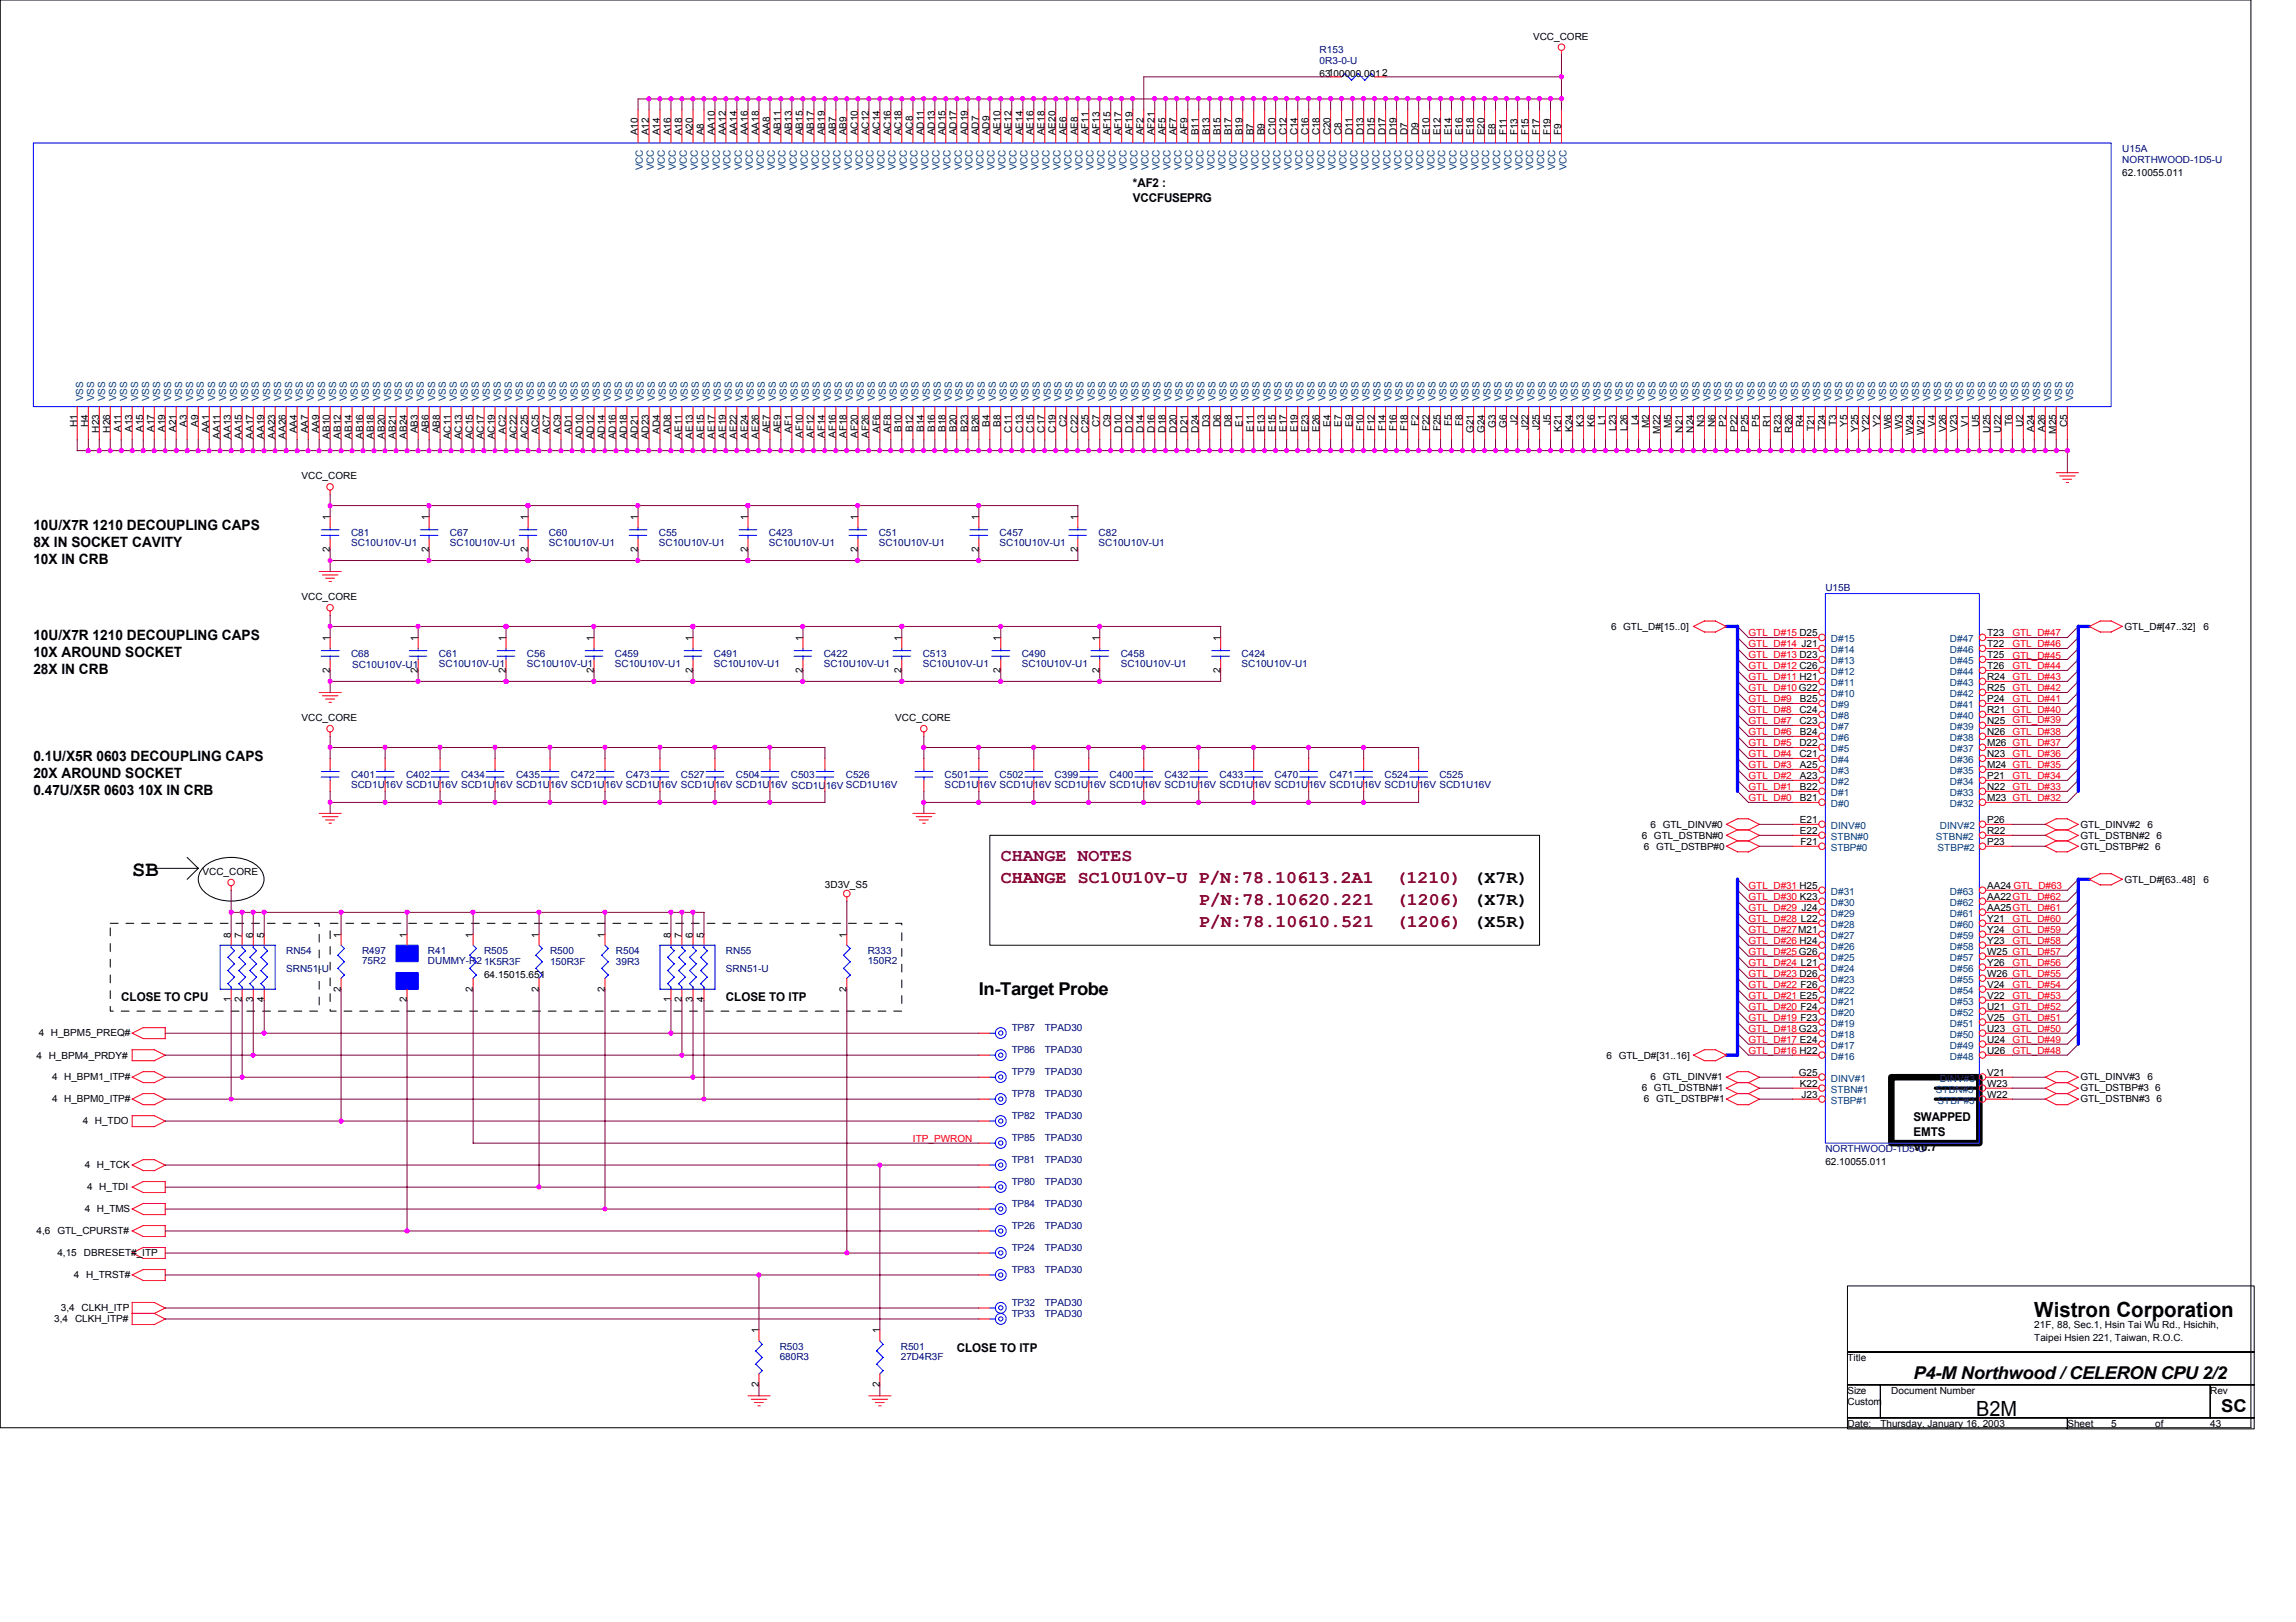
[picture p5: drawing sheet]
<svg xmlns="http://www.w3.org/2000/svg" width="297mm" height="210mm" viewBox="0 0 297 210" stroke-linecap="round" stroke-linejoin="round" font-family="sans-serif">
<defs><g id="words">
<text font-size="2.8" x="17.1" y="113.3">SB</text>
<g font-size="2.7">
<text x="263.2" y="170.4">Wistron Corporation</text>
<text x="255.6" y="183.2">B2M</text>
</g>
<text font-size="2.3" fill="#800040" x="129.5" y="111.4">CHANGE NOTES</text>
<g font-size="2.3" fill="#800000">
<text x="129.5" y="114.3">CHANGE SC10U10V-U P/N:78.10613.2A1</text>
<text x="155.1" y="117.1">P/N:78.10620.221</text>
<text x="155.1" y="120">P/N:78.10610.521</text>
<text x="180.6" y="114.3">(1210) (X7R)</text>
<text x="180.6" y="117.1">(1206) (X7R)</text>
<text x="180.6" y="120">(1206) (X5R)</text>
</g>
<g font-size="2.3">
<text x="126.6" y="128.7">In-Target Probe</text>
<text x="247.5" y="178.5">P4-M Northwood / CELERON CPU 2/2</text>
<text x="287.4" y="182.8">SC</text>
</g>
<g font-size="1.8">
<text x="4.3" y="68.6">10U/X7R 1210 DECOUPLING CAPS</text>
<text x="4.3" y="70.8">8X IN SOCKET CAVITY</text>
<text x="4.3" y="73">10X IN CRB</text>
<text x="4.3" y="82.8">10U/X7R 1210 DECOUPLING CAPS</text>
<text x="4.3" y="85">10X AROUND SOCKET</text>
<text x="4.3" y="87.2">28X IN CRB</text>
<text x="4.3" y="98.4">0.1U/X5R 0603 DECOUPLING CAPS</text>
<text x="4.3" y="100.6">20X AROUND SOCKET</text>
<text x="4.3" y="102.8">0.47U/X5R 0603 10X IN CRB</text>
</g>
<g font-size="1.6">
<text x="146.6" y="24.2">*AF2 :</text>
<text x="146.6" y="26.1">VCCFUSEPRG</text>
<text x="15.7" y="129.5">CLOSE TO CPU</text>
<text x="93.9" y="129.5">CLOSE TO ITP</text>
<text x="247.5" y="145.1">SWAPPED</text>
<text x="247.5" y="147">EMTS</text>
<text x="247.5" y="149">V0.7</text>
<text x="123.8" y="175">CLOSE TO ITP</text>
</g>
<g font-size="1.3">
<text x="198.3" y="5.1">VCC_CORE</text>
<text x="170.7" y="10">63.00000.0012</text>
<text x="171.8" y="9.8">1</text>
<text x="82.5" y="17.5" transform="rotate(-90 82.5 17.5)">A10</text>
<text x="83.9" y="17.5" transform="rotate(-90 83.9 17.5)">A12</text>
<text x="85.4" y="17.5" transform="rotate(-90 85.4 17.5)">A14</text>
<text x="86.8" y="17.5" transform="rotate(-90 86.8 17.5)">A16</text>
<text x="88.2" y="17.5" transform="rotate(-90 88.2 17.5)">A18</text>
<text x="89.6" y="17.5" transform="rotate(-90 89.6 17.5)">A20</text>
<text x="91.1" y="17.5" transform="rotate(-90 91.1 17.5)">A8</text>
<text x="92.5" y="17.5" transform="rotate(-90 92.5 17.5)">AA10</text>
<text x="93.9" y="17.5" transform="rotate(-90 93.9 17.5)">AA12</text>
<text x="95.3" y="17.5" transform="rotate(-90 95.3 17.5)">AA14</text>
<text x="96.7" y="17.5" transform="rotate(-90 96.7 17.5)">AA16</text>
<text x="98.2" y="17.5" transform="rotate(-90 98.2 17.5)">AA18</text>
<text x="99.6" y="17.5" transform="rotate(-90 99.6 17.5)">AA8</text>
<text x="101" y="17.5" transform="rotate(-90 101 17.5)">AB11</text>
<text x="102.4" y="17.5" transform="rotate(-90 102.4 17.5)">AB13</text>
<text x="103.9" y="17.5" transform="rotate(-90 103.9 17.5)">AB15</text>
<text x="105.3" y="17.5" transform="rotate(-90 105.3 17.5)">AB17</text>
<text x="106.7" y="17.5" transform="rotate(-90 106.7 17.5)">AB19</text>
<text x="108.1" y="17.5" transform="rotate(-90 108.1 17.5)">AB7</text>
<text x="109.5" y="17.5" transform="rotate(-90 109.5 17.5)">AB9</text>
<text x="111" y="17.5" transform="rotate(-90 111 17.5)">AC10</text>
<text x="112.4" y="17.5" transform="rotate(-90 112.4 17.5)">AC12</text>
<text x="113.8" y="17.5" transform="rotate(-90 113.8 17.5)">AC14</text>
<text x="115.2" y="17.5" transform="rotate(-90 115.2 17.5)">AC16</text>
<text x="116.6" y="17.5" transform="rotate(-90 116.6 17.5)">AC18</text>
<text x="118.1" y="17.5" transform="rotate(-90 118.1 17.5)">AC8</text>
<text x="119.5" y="17.5" transform="rotate(-90 119.5 17.5)">AD11</text>
<text x="120.9" y="17.5" transform="rotate(-90 120.9 17.5)">AD13</text>
<text x="122.3" y="17.5" transform="rotate(-90 122.3 17.5)">AD15</text>
<text x="123.8" y="17.5" transform="rotate(-90 123.8 17.5)">AD17</text>
<text x="125.2" y="17.5" transform="rotate(-90 125.2 17.5)">AD19</text>
<text x="126.6" y="17.5" transform="rotate(-90 126.6 17.5)">AD7</text>
<text x="128" y="17.5" transform="rotate(-90 128 17.5)">AD9</text>
<text x="129.5" y="17.5" transform="rotate(-90 129.5 17.5)">AE10</text>
<text x="130.9" y="17.5" transform="rotate(-90 130.9 17.5)">AE12</text>
<text x="132.3" y="17.5" transform="rotate(-90 132.3 17.5)">AE14</text>
<text x="133.7" y="17.5" transform="rotate(-90 133.7 17.5)">AE16</text>
<text x="135.1" y="17.5" transform="rotate(-90 135.1 17.5)">AE18</text>
<text x="136.6" y="17.5" transform="rotate(-90 136.6 17.5)">AE20</text>
<text x="138" y="17.5" transform="rotate(-90 138 17.5)">AE6</text>
<text x="139.4" y="17.5" transform="rotate(-90 139.4 17.5)">AE8</text>
<text x="140.8" y="17.5" transform="rotate(-90 140.8 17.5)">AF11</text>
<text x="142.3" y="17.5" transform="rotate(-90 142.3 17.5)">AF13</text>
<text x="143.7" y="17.5" transform="rotate(-90 143.7 17.5)">AF15</text>
<text x="145.1" y="17.5" transform="rotate(-90 145.1 17.5)">AF17</text>
<text x="146.5" y="17.5" transform="rotate(-90 146.5 17.5)">AF19</text>
<text x="148" y="17.5" transform="rotate(-90 148 17.5)">AF2</text>
<text x="149.4" y="17.5" transform="rotate(-90 149.4 17.5)">AF21</text>
<text x="150.8" y="17.5" transform="rotate(-90 150.8 17.5)">AF5</text>
<text x="152.2" y="17.5" transform="rotate(-90 152.2 17.5)">AF7</text>
<text x="153.6" y="17.5" transform="rotate(-90 153.6 17.5)">AF9</text>
<text x="155.1" y="17.5" transform="rotate(-90 155.1 17.5)">B11</text>
<text x="156.5" y="17.5" transform="rotate(-90 156.5 17.5)">B13</text>
<text x="157.9" y="17.5" transform="rotate(-90 157.9 17.5)">B15</text>
<text x="159.3" y="17.5" transform="rotate(-90 159.3 17.5)">B17</text>
<text x="160.8" y="17.5" transform="rotate(-90 160.8 17.5)">B19</text>
<text x="162.2" y="17.5" transform="rotate(-90 162.2 17.5)">B7</text>
<text x="163.6" y="17.5" transform="rotate(-90 163.6 17.5)">B9</text>
<text x="165" y="17.5" transform="rotate(-90 165 17.5)">C10</text>
<text x="166.4" y="17.5" transform="rotate(-90 166.4 17.5)">C12</text>
<text x="167.9" y="17.5" transform="rotate(-90 167.9 17.5)">C14</text>
<text x="169.3" y="17.5" transform="rotate(-90 169.3 17.5)">C16</text>
<text x="170.7" y="17.5" transform="rotate(-90 170.7 17.5)">C18</text>
<text x="172.1" y="17.5" transform="rotate(-90 172.1 17.5)">C20</text>
<text x="173.5" y="17.5" transform="rotate(-90 173.5 17.5)">C8</text>
<text x="175" y="17.5" transform="rotate(-90 175 17.5)">D11</text>
<text x="176.4" y="17.5" transform="rotate(-90 176.4 17.5)">D13</text>
<text x="177.8" y="17.5" transform="rotate(-90 177.8 17.5)">D15</text>
<text x="179.2" y="17.5" transform="rotate(-90 179.2 17.5)">D17</text>
<text x="180.7" y="17.5" transform="rotate(-90 180.7 17.5)">D19</text>
<text x="182.1" y="17.5" transform="rotate(-90 182.1 17.5)">D7</text>
<text x="183.5" y="17.5" transform="rotate(-90 183.5 17.5)">D9</text>
<text x="184.9" y="17.5" transform="rotate(-90 184.9 17.5)">E10</text>
<text x="186.3" y="17.5" transform="rotate(-90 186.3 17.5)">E12</text>
<text x="187.8" y="17.5" transform="rotate(-90 187.8 17.5)">E14</text>
<text x="189.2" y="17.5" transform="rotate(-90 189.2 17.5)">E16</text>
<text x="190.6" y="17.5" transform="rotate(-90 190.6 17.5)">E18</text>
<text x="192" y="17.5" transform="rotate(-90 192 17.5)">E20</text>
<text x="193.5" y="17.5" transform="rotate(-90 193.5 17.5)">E8</text>
<text x="194.9" y="17.5" transform="rotate(-90 194.9 17.5)">F11</text>
<text x="196.3" y="17.5" transform="rotate(-90 196.3 17.5)">F13</text>
<text x="197.7" y="17.5" transform="rotate(-90 197.7 17.5)">F15</text>
<text x="199.2" y="17.5" transform="rotate(-90 199.2 17.5)">F17</text>
<text x="200.6" y="17.5" transform="rotate(-90 200.6 17.5)">F19</text>
<text x="202" y="17.5" transform="rotate(-90 202 17.5)">F9</text>
<text x="274.6" y="22.8">62.10055.011</text>
<text x="10" y="55.3" transform="rotate(-90 10 55.3)">H1</text>
<text x="11.4" y="55.3" transform="rotate(-90 11.4 55.3)">H4</text>
<text x="12.8" y="56" transform="rotate(-90 12.8 56)">H23</text>
<text x="14.2" y="56" transform="rotate(-90 14.2 56)">H26</text>
<text x="15.7" y="55.9" transform="rotate(-90 15.7 55.9)">A11</text>
<text x="17.1" y="55.9" transform="rotate(-90 17.1 55.9)">A13</text>
<text x="18.5" y="55.9" transform="rotate(-90 18.5 55.9)">A15</text>
<text x="19.9" y="55.9" transform="rotate(-90 19.9 55.9)">A17</text>
<text x="21.4" y="55.9" transform="rotate(-90 21.4 55.9)">A19</text>
<text x="22.8" y="55.9" transform="rotate(-90 22.8 55.9)">A21</text>
<text x="24.2" y="55.2" transform="rotate(-90 24.2 55.2)">A3</text>
<text x="25.6" y="55.2" transform="rotate(-90 25.6 55.2)">A9</text>
<text x="27" y="56.1" transform="rotate(-90 27 56.1)">AA1</text>
<text x="28.5" y="56.8" transform="rotate(-90 28.5 56.8)">AA11</text>
<text x="29.9" y="56.8" transform="rotate(-90 29.9 56.8)">AA13</text>
<text x="31.3" y="56.8" transform="rotate(-90 31.3 56.8)">AA15</text>
<text x="32.7" y="56.8" transform="rotate(-90 32.7 56.8)">AA17</text>
<text x="34.2" y="56.8" transform="rotate(-90 34.2 56.8)">AA19</text>
<text x="35.6" y="56.8" transform="rotate(-90 35.6 56.8)">AA23</text>
<text x="37" y="56.8" transform="rotate(-90 37 56.8)">AA26</text>
<text x="38.4" y="56.1" transform="rotate(-90 38.4 56.1)">AA4</text>
<text x="39.9" y="56.1" transform="rotate(-90 39.9 56.1)">AA7</text>
<text x="41.3" y="56.1" transform="rotate(-90 41.3 56.1)">AA9</text>
<text x="42.7" y="56.8" transform="rotate(-90 42.7 56.8)">AB10</text>
<text x="44.1" y="56.8" transform="rotate(-90 44.1 56.8)">AB12</text>
<text x="45.5" y="56.8" transform="rotate(-90 45.5 56.8)">AB14</text>
<text x="47" y="56.8" transform="rotate(-90 47 56.8)">AB16</text>
<text x="48.4" y="56.8" transform="rotate(-90 48.4 56.8)">AB18</text>
<text x="49.8" y="56.8" transform="rotate(-90 49.8 56.8)">AB20</text>
<text x="51.2" y="56.8" transform="rotate(-90 51.2 56.8)">AB21</text>
<text x="52.6" y="56.8" transform="rotate(-90 52.6 56.8)">AB24</text>
<text x="54.1" y="56.1" transform="rotate(-90 54.1 56.1)">AB3</text>
<text x="55.5" y="56.1" transform="rotate(-90 55.5 56.1)">AB6</text>
<text x="56.9" y="56.1" transform="rotate(-90 56.9 56.1)">AB8</text>
<text x="58.3" y="56.9" transform="rotate(-90 58.3 56.9)">AC11</text>
<text x="59.8" y="56.9" transform="rotate(-90 59.8 56.9)">AC13</text>
<text x="61.2" y="56.9" transform="rotate(-90 61.2 56.9)">AC15</text>
<text x="62.6" y="56.9" transform="rotate(-90 62.6 56.9)">AC17</text>
<text x="64" y="56.9" transform="rotate(-90 64 56.9)">AC19</text>
<text x="65.4" y="56.1" transform="rotate(-90 65.4 56.1)">AC2</text>
<text x="66.9" y="56.9" transform="rotate(-90 66.9 56.9)">AC22</text>
<text x="68.3" y="56.9" transform="rotate(-90 68.3 56.9)">AC25</text>
<text x="69.7" y="56.1" transform="rotate(-90 69.7 56.1)">AC5</text>
<text x="71.1" y="56.1" transform="rotate(-90 71.1 56.1)">AC7</text>
<text x="72.6" y="56.1" transform="rotate(-90 72.6 56.1)">AC9</text>
<text x="74" y="56.1" transform="rotate(-90 74 56.1)">AD1</text>
<text x="75.4" y="56.9" transform="rotate(-90 75.4 56.9)">AD10</text>
<text x="76.8" y="56.9" transform="rotate(-90 76.8 56.9)">AD12</text>
<text x="78.2" y="56.9" transform="rotate(-90 78.2 56.9)">AD14</text>
<text x="79.7" y="56.9" transform="rotate(-90 79.7 56.9)">AD16</text>
<text x="81.1" y="56.9" transform="rotate(-90 81.1 56.9)">AD18</text>
<text x="82.5" y="56.9" transform="rotate(-90 82.5 56.9)">AD21</text>
<text x="83.9" y="56.9" transform="rotate(-90 83.9 56.9)">AD23</text>
<text x="85.4" y="56.1" transform="rotate(-90 85.4 56.1)">AD4</text>
<text x="86.8" y="56.1" transform="rotate(-90 86.8 56.1)">AD8</text>
<text x="88.2" y="56.8" transform="rotate(-90 88.2 56.8)">AE11</text>
<text x="89.6" y="56.8" transform="rotate(-90 89.6 56.8)">AE13</text>
<text x="91.1" y="56.8" transform="rotate(-90 91.1 56.8)">AE15</text>
<text x="92.5" y="56.8" transform="rotate(-90 92.5 56.8)">AE17</text>
<text x="93.9" y="56.8" transform="rotate(-90 93.9 56.8)">AE19</text>
<text x="95.3" y="56.8" transform="rotate(-90 95.3 56.8)">AE22</text>
<text x="96.7" y="56.8" transform="rotate(-90 96.7 56.8)">AE24</text>
<text x="98.2" y="56.8" transform="rotate(-90 98.2 56.8)">AE26</text>
<text x="99.6" y="56.1" transform="rotate(-90 99.6 56.1)">AE7</text>
<text x="101" y="56.1" transform="rotate(-90 101 56.1)">AE9</text>
<text x="102.4" y="56" transform="rotate(-90 102.4 56)">AF1</text>
<text x="103.9" y="56.7" transform="rotate(-90 103.9 56.7)">AF10</text>
<text x="105.3" y="56.7" transform="rotate(-90 105.3 56.7)">AF12</text>
<text x="106.7" y="56.7" transform="rotate(-90 106.7 56.7)">AF14</text>
<text x="108.1" y="56.7" transform="rotate(-90 108.1 56.7)">AF16</text>
<text x="109.5" y="56.7" transform="rotate(-90 109.5 56.7)">AF18</text>
<text x="111" y="56.7" transform="rotate(-90 111 56.7)">AF20</text>
<text x="112.4" y="56.7" transform="rotate(-90 112.4 56.7)">AF26</text>
<text x="113.8" y="56" transform="rotate(-90 113.8 56)">AF6</text>
<text x="115.2" y="56" transform="rotate(-90 115.2 56)">AF8</text>
<text x="116.6" y="55.9" transform="rotate(-90 116.6 55.9)">B10</text>
<text x="118.1" y="55.9" transform="rotate(-90 118.1 55.9)">B12</text>
<text x="119.5" y="55.9" transform="rotate(-90 119.5 55.9)">B14</text>
<text x="120.9" y="55.9" transform="rotate(-90 120.9 55.9)">B16</text>
<text x="122.3" y="55.9" transform="rotate(-90 122.3 55.9)">B18</text>
<text x="123.8" y="55.9" transform="rotate(-90 123.8 55.9)">B20</text>
<text x="125.2" y="55.9" transform="rotate(-90 125.2 55.9)">B23</text>
<text x="126.6" y="55.9" transform="rotate(-90 126.6 55.9)">B26</text>
<text x="128" y="55.2" transform="rotate(-90 128 55.2)">B4</text>
<text x="129.5" y="55.2" transform="rotate(-90 129.5 55.2)">B8</text>
<text x="130.9" y="56" transform="rotate(-90 130.9 56)">C11</text>
<text x="132.3" y="56" transform="rotate(-90 132.3 56)">C13</text>
<text x="133.7" y="56" transform="rotate(-90 133.7 56)">C15</text>
<text x="135.1" y="56" transform="rotate(-90 135.1 56)">C17</text>
<text x="136.6" y="56" transform="rotate(-90 136.6 56)">C19</text>
<text x="138" y="55.3" transform="rotate(-90 138 55.3)">C2</text>
<text x="139.4" y="56" transform="rotate(-90 139.4 56)">C22</text>
<text x="140.8" y="56" transform="rotate(-90 140.8 56)">C25</text>
<text x="142.3" y="55.3" transform="rotate(-90 142.3 55.3)">C7</text>
<text x="143.7" y="55.3" transform="rotate(-90 143.7 55.3)">C9</text>
<text x="145.1" y="56" transform="rotate(-90 145.1 56)">D10</text>
<text x="146.5" y="56" transform="rotate(-90 146.5 56)">D12</text>
<text x="148" y="56" transform="rotate(-90 148 56)">D14</text>
<text x="149.4" y="56" transform="rotate(-90 149.4 56)">D16</text>
<text x="150.8" y="56" transform="rotate(-90 150.8 56)">D18</text>
<text x="152.2" y="56" transform="rotate(-90 152.2 56)">D20</text>
<text x="153.6" y="56" transform="rotate(-90 153.6 56)">D21</text>
<text x="155.1" y="56" transform="rotate(-90 155.1 56)">D24</text>
<text x="156.5" y="55.3" transform="rotate(-90 156.5 55.3)">D3</text>
<text x="157.9" y="55.3" transform="rotate(-90 157.9 55.3)">D6</text>
<text x="159.3" y="55.3" transform="rotate(-90 159.3 55.3)">D8</text>
<text x="160.8" y="55.2" transform="rotate(-90 160.8 55.2)">E1</text>
<text x="162.2" y="55.9" transform="rotate(-90 162.2 55.9)">E11</text>
<text x="163.6" y="55.9" transform="rotate(-90 163.6 55.9)">E13</text>
<text x="165" y="55.9" transform="rotate(-90 165 55.9)">E15</text>
<text x="166.4" y="55.9" transform="rotate(-90 166.4 55.9)">E17</text>
<text x="167.9" y="55.9" transform="rotate(-90 167.9 55.9)">E19</text>
<text x="169.3" y="55.9" transform="rotate(-90 169.3 55.9)">E23</text>
<text x="170.7" y="55.9" transform="rotate(-90 170.7 55.9)">E26</text>
<text x="172.1" y="55.2" transform="rotate(-90 172.1 55.2)">E4</text>
<text x="173.5" y="55.2" transform="rotate(-90 173.5 55.2)">E7</text>
<text x="175" y="55.2" transform="rotate(-90 175 55.2)">E9</text>
<text x="176.4" y="55.8" transform="rotate(-90 176.4 55.8)">F10</text>
<text x="177.8" y="55.8" transform="rotate(-90 177.8 55.8)">F12</text>
<text x="179.2" y="55.8" transform="rotate(-90 179.2 55.8)">F14</text>
<text x="180.7" y="55.8" transform="rotate(-90 180.7 55.8)">F16</text>
<text x="182.1" y="55.8" transform="rotate(-90 182.1 55.8)">F18</text>
<text x="183.5" y="55.1" transform="rotate(-90 183.5 55.1)">F2</text>
<text x="184.9" y="55.8" transform="rotate(-90 184.9 55.8)">F22</text>
<text x="186.3" y="55.8" transform="rotate(-90 186.3 55.8)">F25</text>
<text x="187.8" y="55.1" transform="rotate(-90 187.8 55.1)">F5</text>
<text x="189.2" y="55.1" transform="rotate(-90 189.2 55.1)">F8</text>
<text x="190.6" y="56.1" transform="rotate(-90 190.6 56.1)">G21</text>
<text x="192" y="56.1" transform="rotate(-90 192 56.1)">G24</text>
<text x="193.5" y="55.4" transform="rotate(-90 193.5 55.4)">G3</text>
<text x="194.9" y="55.4" transform="rotate(-90 194.9 55.4)">G6</text>
<text x="196.3" y="55" transform="rotate(-90 196.3 55)">J2</text>
<text x="197.7" y="55.7" transform="rotate(-90 197.7 55.7)">J22</text>
<text x="199.2" y="55.7" transform="rotate(-90 199.2 55.7)">J25</text>
<text x="200.6" y="55" transform="rotate(-90 200.6 55)">J5</text>
<text x="202" y="55.9" transform="rotate(-90 202 55.9)">K21</text>
<text x="203.4" y="55.9" transform="rotate(-90 203.4 55.9)">K24</text>
<text x="204.8" y="55.2" transform="rotate(-90 204.8 55.2)">K3</text>
<text x="206.3" y="55.2" transform="rotate(-90 206.3 55.2)">K6</text>
<text x="207.7" y="55.1" transform="rotate(-90 207.7 55.1)">L1</text>
<text x="209.1" y="55.8" transform="rotate(-90 209.1 55.8)">L23</text>
<text x="210.5" y="55.8" transform="rotate(-90 210.5 55.8)">L26</text>
<text x="212" y="55.1" transform="rotate(-90 212 55.1)">L4</text>
<text x="213.4" y="55.4" transform="rotate(-90 213.4 55.4)">M2</text>
<text x="214.8" y="56.1" transform="rotate(-90 214.8 56.1)">M22</text>
<text x="216.2" y="55.4" transform="rotate(-90 216.2 55.4)">M5</text>
<text x="217.7" y="56" transform="rotate(-90 217.7 56)">N21</text>
<text x="219.1" y="56" transform="rotate(-90 219.1 56)">N24</text>
<text x="220.5" y="55.3" transform="rotate(-90 220.5 55.3)">N3</text>
<text x="221.9" y="55.3" transform="rotate(-90 221.9 55.3)">N6</text>
<text x="223.3" y="55.2" transform="rotate(-90 223.3 55.2)">P2</text>
<text x="224.8" y="55.9" transform="rotate(-90 224.8 55.9)">P22</text>
<text x="226.2" y="55.9" transform="rotate(-90 226.2 55.9)">P25</text>
<text x="227.6" y="55.2" transform="rotate(-90 227.6 55.2)">P5</text>
<text x="229" y="55.3" transform="rotate(-90 229 55.3)">R1</text>
<text x="230.4" y="56" transform="rotate(-90 230.4 56)">R23</text>
<text x="231.9" y="56" transform="rotate(-90 231.9 56)">R26</text>
<text x="233.3" y="55.3" transform="rotate(-90 233.3 55.3)">R4</text>
<text x="234.7" y="55.8" transform="rotate(-90 234.7 55.8)">T21</text>
<text x="236.1" y="55.8" transform="rotate(-90 236.1 55.8)">T24</text>
<text x="237.6" y="55.1" transform="rotate(-90 237.6 55.1)">T3</text>
<text x="239" y="55.2" transform="rotate(-90 239 55.2)">Y5</text>
<text x="240.4" y="55.9" transform="rotate(-90 240.4 55.9)">Y25</text>
<text x="241.8" y="55.9" transform="rotate(-90 241.8 55.9)">Y22</text>
<text x="243.2" y="55.2" transform="rotate(-90 243.2 55.2)">Y2</text>
<text x="244.7" y="55.6" transform="rotate(-90 244.7 55.6)">W6</text>
<text x="246.1" y="55.6" transform="rotate(-90 246.1 55.6)">W3</text>
<text x="247.5" y="56.3" transform="rotate(-90 247.5 56.3)">W24</text>
<text x="248.9" y="56.3" transform="rotate(-90 248.9 56.3)">W21</text>
<text x="250.4" y="55.2" transform="rotate(-90 250.4 55.2)">V4</text>
<text x="251.8" y="55.9" transform="rotate(-90 251.8 55.9)">V26</text>
<text x="253.2" y="55.9" transform="rotate(-90 253.2 55.9)">V23</text>
<text x="254.6" y="55.2" transform="rotate(-90 254.6 55.2)">V1</text>
<text x="256" y="55.3" transform="rotate(-90 256 55.3)">U5</text>
<text x="257.5" y="56" transform="rotate(-90 257.5 56)">U25</text>
<text x="258.9" y="56" transform="rotate(-90 258.9 56)">U22</text>
<text x="260.3" y="55.1" transform="rotate(-90 260.3 55.1)">T6</text>
<text x="261.7" y="55.3" transform="rotate(-90 261.7 55.3)">U2</text>
<text x="263.2" y="55.9" transform="rotate(-90 263.2 55.9)">A24</text>
<text x="264.6" y="55.9" transform="rotate(-90 264.6 55.9)">A26</text>
<text x="266" y="56.1" transform="rotate(-90 266 56.1)">M25</text>
<text x="267.4" y="55.3" transform="rotate(-90 267.4 55.3)">C5</text>
<text x="39" y="62">VCC_CORE</text>
<text x="42.7" y="71.4" transform="rotate(-90 42.7 71.4)">2</text>
<text x="42.7" y="67.3" transform="rotate(-90 42.7 67.3)">1</text>
<text x="55.5" y="71.4" transform="rotate(-90 55.5 71.4)">2</text>
<text x="55.5" y="67.3" transform="rotate(-90 55.5 67.3)">1</text>
<text x="68.3" y="71.4" transform="rotate(-90 68.3 71.4)">2</text>
<text x="68.3" y="67.3" transform="rotate(-90 68.3 67.3)">1</text>
<text x="82.5" y="71.4" transform="rotate(-90 82.5 71.4)">2</text>
<text x="82.5" y="67.3" transform="rotate(-90 82.5 67.3)">1</text>
<text x="96.7" y="71.4" transform="rotate(-90 96.7 71.4)">2</text>
<text x="96.7" y="67.3" transform="rotate(-90 96.7 67.3)">1</text>
<text x="111" y="71.4" transform="rotate(-90 111 71.4)">2</text>
<text x="111" y="67.3" transform="rotate(-90 111 67.3)">1</text>
<text x="126.6" y="71.4" transform="rotate(-90 126.6 71.4)">2</text>
<text x="126.6" y="67.3" transform="rotate(-90 126.6 67.3)">1</text>
<text x="139.4" y="71.4" transform="rotate(-90 139.4 71.4)">2</text>
<text x="139.4" y="67.3" transform="rotate(-90 139.4 67.3)">1</text>
<text x="39" y="77.7">VCC_CORE</text>
<text x="42.7" y="82.9" transform="rotate(-90 42.7 82.9)">1</text>
<text x="54.1" y="82.9" transform="rotate(-90 54.1 82.9)">1</text>
<text x="65.4" y="82.9" transform="rotate(-90 65.4 82.9)">1</text>
<text x="76.8" y="82.9" transform="rotate(-90 76.8 82.9)">1</text>
<text x="89.6" y="82.9" transform="rotate(-90 89.6 82.9)">1</text>
<text x="103.9" y="82.9" transform="rotate(-90 103.9 82.9)">1</text>
<text x="116.6" y="82.9" transform="rotate(-90 116.6 82.9)">1</text>
<text x="129.5" y="82.9" transform="rotate(-90 129.5 82.9)">1</text>
<text x="142.3" y="82.9" transform="rotate(-90 142.3 82.9)">1</text>
<text x="157.9" y="82.9" transform="rotate(-90 157.9 82.9)">1</text>
<text x="208.4" y="81.5">6 GTL_D#[15..0]</text>
<text x="257.1" y="83.8">T22</text>
<text x="257.1" y="82.4">T23</text>
<text x="274.8" y="81.5">GTL_D#[47..32]</text>
<text x="285.1" y="81.5">6</text>
<text x="42.7" y="87.1" transform="rotate(-90 42.7 87.1)">2</text>
<text x="54.1" y="87.1" transform="rotate(-90 54.1 87.1)">2</text>
<text x="65.4" y="87.1" transform="rotate(-90 65.4 87.1)">2</text>
<text x="76.8" y="87.1" transform="rotate(-90 76.8 87.1)">2</text>
<text x="89.6" y="87.1" transform="rotate(-90 89.6 87.1)">2</text>
<text x="103.9" y="87.1" transform="rotate(-90 103.9 87.1)">2</text>
<text x="116.6" y="87.1" transform="rotate(-90 116.6 87.1)">2</text>
<text x="129.5" y="87.1" transform="rotate(-90 129.5 87.1)">2</text>
<text x="142.3" y="87.1" transform="rotate(-90 142.3 87.1)">2</text>
<text x="157.9" y="87.1" transform="rotate(-90 157.9 87.1)">2</text>
<text x="257.1" y="89.5">R25</text>
<text x="257.1" y="88.1">R24</text>
<text x="257.1" y="86.6">T26</text>
<text x="257.1" y="85.2">T25</text>
<text x="39" y="93.3">VCC_CORE</text>
<text x="115.8" y="93.3">VCC_CORE</text>
<text x="232.8" y="93.7">C23</text>
<text x="232.8" y="92.3">C24</text>
<text x="232.9" y="95.2">B24</text>
<text x="232.9" y="90.9">B25</text>
<text x="257.1" y="95.2">N26</text>
<text x="257.1" y="93.7">N25</text>
<text x="257.1" y="92.3">R21</text>
<text x="257.1" y="90.9">P24</text>
<text x="232.8" y="98">C21</text>
<text x="232.8" y="96.6">D22</text>
<text x="232.9" y="100.8">A23</text>
<text x="232.9" y="99.4">A25</text>
<text x="257.1" y="100.8">P21</text>
<text x="257.1" y="99.4">M24 GTL_D#35</text>
<text x="257.1" y="98">N23</text>
<text x="257.1" y="96.6">M26 GTL_D#37</text>
<text x="213.5" y="107.1">6 GTL_DINV#0</text>
<text x="232.9" y="103.7">B21</text>
<text x="232.9" y="102.3">B22</text>
<text x="232.9" y="106.5">E21</text>
<text x="232.9" y="107.9">E22</text>
<text x="257.1" y="106.5">P26</text>
<text x="257.1" y="103.7">M23 GTL_D#32</text>
<text x="257.1" y="102.3">N22</text>
<text x="257.1" y="107.9">R22</text>
<text x="269.2" y="107.1">GTL_DINV#2</text>
<text x="277.8" y="107.1">6</text>
<text x="26.2" y="113.2">VCC_CORE</text>
<text x="212.4" y="108.5">6 GTL_DSTBN#0</text>
<text x="212.7" y="110">6 GTL_DSTBP#0</text>
<text x="232.9" y="109.4">F21</text>
<text x="257.1" y="109.4">P23</text>
<text x="269.2" y="110">GTL_DSTBP#2 6</text>
<text x="269.2" y="108.5">GTL_DSTBN#2 6</text>
<text x="106.7" y="114.9">3D3V_S5</text>
<text x="257.1" y="119.3">Y21</text>
<text x="257.1" y="117.9">AA25GTL_D#61</text>
<text x="257.1" y="116.5">AA22GTL_D#62</text>
<text x="257.1" y="115.1">AA24 GTL_D#63</text>
<text x="274.8" y="114.2">GTL_D#[63..48]</text>
<text x="285.1" y="114.2">6</text>
<text x="29.9" y="121.3" transform="rotate(-90 29.9 121.3)">8</text>
<text x="31.3" y="121.3" transform="rotate(-90 31.3 121.3)">7</text>
<text x="32.7" y="121.3" transform="rotate(-90 32.7 121.3)">6</text>
<text x="34.2" y="121.3" transform="rotate(-90 34.2 121.3)">5</text>
<text x="44.1" y="121.3" transform="rotate(-90 44.1 121.3)">1</text>
<text x="52.6" y="121.3" transform="rotate(-90 52.6 121.3)">1</text>
<text x="61.2" y="121.3" transform="rotate(-90 61.2 121.3)">1</text>
<text x="69.7" y="121.3" transform="rotate(-90 69.7 121.3)">1</text>
<text x="78.2" y="121.3" transform="rotate(-90 78.2 121.3)">1</text>
<text x="86.8" y="121.3" transform="rotate(-90 86.8 121.3)">8</text>
<text x="88.2" y="121.3" transform="rotate(-90 88.2 121.3)">7</text>
<text x="89.6" y="121.3" transform="rotate(-90 89.6 121.3)">6</text>
<text x="91.1" y="121.3" transform="rotate(-90 91.1 121.3)">5</text>
<text x="109.5" y="121.3" transform="rotate(-90 109.5 121.3)">1</text>
<text x="257.1" y="125">Y26</text>
<text x="257.1" y="123.6">W25 GTL_D#57</text>
<text x="257.1" y="122.2">Y23</text>
<text x="257.1" y="120.8">Y24</text>
<text x="29.9" y="129.7" transform="rotate(-90 29.9 129.7)">1</text>
<text x="31.3" y="129.7" transform="rotate(-90 31.3 129.7)">2</text>
<text x="32.7" y="129.7" transform="rotate(-90 32.7 129.7)">3</text>
<text x="34.2" y="129.7" transform="rotate(-90 34.2 129.7)">4</text>
<text x="44.1" y="128.3" transform="rotate(-90 44.1 128.3)">2</text>
<text x="52.6" y="129.7" transform="rotate(-90 52.6 129.7)">2</text>
<text x="61.2" y="128.3" transform="rotate(-90 61.2 128.3)">2</text>
<text x="62.6" y="126.6">64.15015.651</text>
<text x="69.7" y="128.3" transform="rotate(-90 69.7 128.3)">2</text>
<text x="78.2" y="128.3" transform="rotate(-90 78.2 128.3)">2</text>
<text x="86.8" y="129.7" transform="rotate(-90 86.8 129.7)">1</text>
<text x="88.2" y="129.7" transform="rotate(-90 88.2 129.7)">2</text>
<text x="89.6" y="129.7" transform="rotate(-90 89.6 129.7)">3</text>
<text x="91.1" y="129.7" transform="rotate(-90 91.1 129.7)">4</text>
<text x="109.5" y="128.3" transform="rotate(-90 109.5 128.3)">2</text>
<text x="257.1" y="130.7">U21</text>
<text x="257.1" y="129.3">V22</text>
<text x="257.1" y="127.9">V24</text>
<text x="257.1" y="126.4">W26 GTL_D#55</text>
<text x="4.7" y="137">4 H_BPM4_PRDY#</text>
<text x="5" y="134.1">4 H_BPM5_PREQ#</text>
<text x="207.9" y="137">6 GTL_D#[31..16]</text>
<text x="257.1" y="136.4">U26</text>
<text x="257.1" y="135">U24</text>
<text x="257.1" y="133.6">U23</text>
<text x="257.1" y="132.1">V25</text>
<text x="6.7" y="139.8">4 H_BPM1_ITP#</text>
<text x="6.7" y="142.7">4 H_BPM0_ITP#</text>
<text x="212.4" y="141.2">6 GTL_DSTBN#1</text>
<text x="212.7" y="142.7">6 GTL_DSTBP#1</text>
<text x="213.5" y="139.8">6 GTL_DINV#1</text>
<text x="232.7" y="139.3">G25</text>
<text x="232.9" y="140.7">K22</text>
<text x="233.1" y="142.1">J23</text>
<text x="257.1" y="139.3">V21</text>
<text x="257.1" y="142.1">W22</text>
<text x="257.1" y="140.7">W23</text>
<text x="269.2" y="141.2">GTL_DSTBP#3 6</text>
<text x="269.2" y="142.7">GTL_DSTBN#3 6</text>
<text x="269.2" y="139.8">GTL_DINV#3</text>
<text x="277.8" y="139.8">6</text>
<text x="10.7" y="145.5">4 H_TDO</text>
<text x="11" y="151.2">4 H_TCK</text>
<text x="11.3" y="154.1">4 H_TDI</text>
<text x="236.2" y="150.8">62.10055.011</text>
<text x="4.7" y="159.7">4,6 GTL_CPURST#</text>
<text x="11" y="156.9">4 H_TMS</text>
<text x="7.4" y="162.6">4,15</text>
<text x="9.6" y="165.4">4 H_TRST#</text>
<text x="10.9" y="162.6">DBRESET#_ITP</text>
<text x="7" y="171.1">3,4</text>
<text x="7.9" y="169.7">3,4 CLKH_ITP</text>
<text x="9.7" y="171.1">CLKH_ITP#</text>
<text x="98.2" y="172.5" transform="rotate(-90 98.2 172.5)">1</text>
<text x="113.8" y="172.5" transform="rotate(-90 113.8 172.5)">1</text>
<text x="263.2" y="171.8">21F, 88, Sec.1, Hsin Tai Wu Rd., Hsichih,</text>
<text x="263.2" y="173.5">Taipei Hsien 221, Taiwan, R.O.C.</text>
<text x="98.2" y="179.5" transform="rotate(-90 98.2 179.5)">2</text>
<text x="113.8" y="179.5" transform="rotate(-90 113.8 179.5)">2</text>
<text x="239" y="176.1">Title</text>
<text x="239" y="181.8">Custom</text>
<text x="239" y="180.4">Size</text>
<text x="239" y="184.6">Date:</text>
<text x="243.3" y="184.6">Thursday, January 16, 2003</text>
<text x="244.7" y="180.4">Document Number</text>
<text x="267.5" y="184.6">Sheet</text>
<text x="273.1" y="184.6">5</text>
<text x="278.8" y="184.6">of</text>
<text x="285.9" y="180.4">Rev</text>
<text x="285.9" y="184.6">43</text>
</g>
<g font-size="1.3" fill="#000080">
<text x="170.7" y="6.8">R153</text>
<text x="170.7" y="8.3">0R3-0-U</text>
<text x="274.6" y="19.6">U15A</text>
<text x="274.6" y="21.1">NORTHWOOD-1D5-U</text>
<text x="45.4" y="69.4">C81</text>
<text x="45.4" y="70.7">SC10U10V-U1</text>
<text x="58.2" y="69.4">C67</text>
<text x="58.2" y="70.7">SC10U10V-U1</text>
<text x="71" y="69.4">C60</text>
<text x="71" y="70.7">SC10U10V-U1</text>
<text x="85.2" y="69.4">C55</text>
<text x="85.2" y="70.7">SC10U10V-U1</text>
<text x="99.5" y="69.4">C423</text>
<text x="99.5" y="70.7">SC10U10V-U1</text>
<text x="113.7" y="69.4">C51</text>
<text x="113.7" y="70.7">SC10U10V-U1</text>
<text x="129.3" y="69.4">C457</text>
<text x="129.3" y="70.7">SC10U10V-U1</text>
<text x="142.1" y="69.4">C82</text>
<text x="142.1" y="70.7">SC10U10V-U1</text>
<text x="236.2" y="76.5">U15B</text>
<text x="45.4" y="85.1">C68</text>
<text x="45.5" y="86.5">SC10U10V-U1</text>
<text x="56.8" y="85.1">C61</text>
<text x="56.8" y="86.3">SC10U10V-U1</text>
<text x="68.2" y="85.1">C56</text>
<text x="68.2" y="86.3">SC10U10V-U1</text>
<text x="79.5" y="85.1">C459</text>
<text x="79.5" y="86.3">SC10U10V-U1</text>
<text x="92.3" y="85.1">C491</text>
<text x="92.3" y="86.3">SC10U10V-U1</text>
<text x="106.6" y="85.1">C422</text>
<text x="106.6" y="86.3">SC10U10V-U1</text>
<text x="119.4" y="85.1">C513</text>
<text x="119.4" y="86.3">SC10U10V-U1</text>
<text x="132.2" y="85.1">C490</text>
<text x="132.2" y="86.3">SC10U10V-U1</text>
<text x="145" y="85.1">C458</text>
<text x="145" y="86.3">SC10U10V-U1</text>
<text x="160.6" y="85.1">C424</text>
<text x="160.6" y="86.3">SC10U10V-U1</text>
<text x="45.4" y="100.7">C401</text>
<text x="45.4" y="102">SCD1U16V SCD1U16V SCD1U16V SCD1U16V SCD1U16V SCD1U16V SCD1U16V SCD1U16V SCD1U16V SCD1U16V</text>
<text x="52.5" y="100.7">C402</text>
<text x="59.6" y="100.7">C434</text>
<text x="66.8" y="100.7">C435</text>
<text x="73.9" y="100.7">C472</text>
<text x="81" y="100.7">C473</text>
<text x="88.1" y="100.7">C527</text>
<text x="95.2" y="100.7">C504</text>
<text x="102.3" y="100.7">C503</text>
<text x="109.4" y="100.7">C526</text>
<text x="122.2" y="100.7">C501</text>
<text x="122.2" y="102">SCD1U16V SCD1U16V SCD1U16V SCD1U16V SCD1U16V SCD1U16V SCD1U16V SCD1U16V SCD1U16V SCD1U16V</text>
<text x="129.3" y="100.7">C502</text>
<text x="136.4" y="100.7">C399</text>
<text x="143.5" y="100.7">C400</text>
<text x="150.7" y="100.7">C432</text>
<text x="157.8" y="100.7">C433</text>
<text x="164.9" y="100.7">C470</text>
<text x="172" y="100.7">C471</text>
<text x="179.1" y="100.7">C524</text>
<text x="186.2" y="100.7">C525</text>
<text x="37" y="123.5">RN54</text>
<text x="37" y="125.8">SRN51-U</text>
<text x="46.8" y="123.5">R497</text>
<text x="46.8" y="124.8">75R2</text>
<text x="55.4" y="123.5">R41</text>
<text x="55.4" y="124.8">DUMMY-R2</text>
<text x="62.6" y="123.5">R505</text>
<text x="62.6" y="124.9">1K5R3F</text>
<text x="71.2" y="123.5">R500</text>
<text x="71.2" y="124.9">150R3F</text>
<text x="79.7" y="123.5">R504</text>
<text x="79.7" y="124.9">39R3</text>
<text x="93.9" y="123.5">RN55</text>
<text x="93.9" y="125.8">SRN51-U</text>
<text x="112.3" y="123.5">R333</text>
<text x="112.3" y="124.8">150R2</text>
<text x="130.9" y="133.4">TP87</text>
<text x="130.9" y="136.3">TP86</text>
<text x="135.2" y="133.4">TPAD30</text>
<text x="135.2" y="136.3">TPAD30</text>
<text x="130.9" y="139.1">TP79</text>
<text x="130.9" y="142">TP78</text>
<text x="135.2" y="139.1">TPAD30</text>
<text x="135.2" y="142">TPAD30</text>
<text x="130.9" y="144.8">TP82</text>
<text x="130.9" y="147.7">TP85</text>
<text x="135.2" y="144.8">TPAD30</text>
<text x="135.2" y="147.7">TPAD30</text>
<text x="236.2" y="149.1">NORTHWOOD-1D5-U</text>
<text x="130.9" y="150.5">TP81</text>
<text x="130.9" y="153.3">TP80</text>
<text x="135.2" y="150.5">TPAD30</text>
<text x="135.2" y="153.3">TPAD30</text>
<text x="130.9" y="156.2">TP84</text>
<text x="130.9" y="159">TP26</text>
<text x="130.9" y="161.9">TP24</text>
<text x="135.2" y="156.2">TPAD30</text>
<text x="135.2" y="159">TPAD30</text>
<text x="135.2" y="161.9">TPAD30</text>
<text x="130.9" y="164.7">TP83</text>
<text x="135.2" y="164.7">TPAD30</text>
<text x="130.9" y="169">TP32</text>
<text x="130.9" y="170.4">TP33</text>
<text x="135.2" y="169">TPAD30</text>
<text x="135.2" y="170.4">TPAD30</text>
<text x="100.9" y="174.7">R503</text>
<text x="100.9" y="176">680R3</text>
<text x="116.5" y="174.7">R501</text>
<text x="116.5" y="176">27D4R3F</text>
</g>
<g font-size="1.3" fill="#004080">
<text x="83.2" y="22.1" transform="rotate(-90 83.2 22.1)">VCC</text>
<text x="84.6" y="22.1" transform="rotate(-90 84.6 22.1)">VCC</text>
<text x="86" y="22.1" transform="rotate(-90 86 22.1)">VCC</text>
<text x="87.4" y="22.1" transform="rotate(-90 87.4 22.1)">VCC</text>
<text x="88.9" y="22.1" transform="rotate(-90 88.9 22.1)">VCC</text>
<text x="90.3" y="22.1" transform="rotate(-90 90.3 22.1)">VCC</text>
<text x="91.7" y="22.1" transform="rotate(-90 91.7 22.1)">VCC</text>
<text x="93.1" y="22.1" transform="rotate(-90 93.1 22.1)">VCC</text>
<text x="94.5" y="22.1" transform="rotate(-90 94.5 22.1)">VCC</text>
<text x="96" y="22.1" transform="rotate(-90 96 22.1)">VCC</text>
<text x="97.4" y="22.1" transform="rotate(-90 97.4 22.1)">VCC</text>
<text x="98.8" y="22.1" transform="rotate(-90 98.8 22.1)">VCC</text>
<text x="100.2" y="22.1" transform="rotate(-90 100.2 22.1)">VCC</text>
<text x="101.6" y="22.1" transform="rotate(-90 101.6 22.1)">VCC</text>
<text x="103.1" y="22.1" transform="rotate(-90 103.1 22.1)">VCC</text>
<text x="104.5" y="22.1" transform="rotate(-90 104.5 22.1)">VCC</text>
<text x="105.9" y="22.1" transform="rotate(-90 105.9 22.1)">VCC</text>
<text x="107.3" y="22.1" transform="rotate(-90 107.3 22.1)">VCC</text>
<text x="108.8" y="22.1" transform="rotate(-90 108.8 22.1)">VCC</text>
<text x="110.2" y="22.1" transform="rotate(-90 110.2 22.1)">VCC</text>
<text x="111.6" y="22.1" transform="rotate(-90 111.6 22.1)">VCC</text>
<text x="113" y="22.1" transform="rotate(-90 113 22.1)">VCC</text>
<text x="114.4" y="22.1" transform="rotate(-90 114.4 22.1)">VCC</text>
<text x="115.9" y="22.1" transform="rotate(-90 115.9 22.1)">VCC</text>
<text x="117.3" y="22.1" transform="rotate(-90 117.3 22.1)">VCC</text>
<text x="118.7" y="22.1" transform="rotate(-90 118.7 22.1)">VCC</text>
<text x="120.1" y="22.1" transform="rotate(-90 120.1 22.1)">VCC</text>
<text x="121.6" y="22.1" transform="rotate(-90 121.6 22.1)">VCC</text>
<text x="123" y="22.1" transform="rotate(-90 123 22.1)">VCC</text>
<text x="124.4" y="22.1" transform="rotate(-90 124.4 22.1)">VCC</text>
<text x="125.8" y="22.1" transform="rotate(-90 125.8 22.1)">VCC</text>
<text x="127.3" y="22.1" transform="rotate(-90 127.3 22.1)">VCC</text>
<text x="128.7" y="22.1" transform="rotate(-90 128.7 22.1)">VCC</text>
<text x="130.1" y="22.1" transform="rotate(-90 130.1 22.1)">VCC</text>
<text x="131.5" y="22.1" transform="rotate(-90 131.5 22.1)">VCC</text>
<text x="132.9" y="22.1" transform="rotate(-90 132.9 22.1)">VCC</text>
<text x="134.4" y="22.1" transform="rotate(-90 134.4 22.1)">VCC</text>
<text x="135.8" y="22.1" transform="rotate(-90 135.8 22.1)">VCC</text>
<text x="137.2" y="22.1" transform="rotate(-90 137.2 22.1)">VCC</text>
<text x="138.6" y="22.1" transform="rotate(-90 138.6 22.1)">VCC</text>
<text x="140.1" y="22.1" transform="rotate(-90 140.1 22.1)">VCC</text>
<text x="141.5" y="22.1" transform="rotate(-90 141.5 22.1)">VCC</text>
<text x="142.9" y="22.1" transform="rotate(-90 142.9 22.1)">VCC</text>
<text x="144.3" y="22.1" transform="rotate(-90 144.3 22.1)">VCC</text>
<text x="145.8" y="22.1" transform="rotate(-90 145.8 22.1)">VCC</text>
<text x="147.2" y="22.1" transform="rotate(-90 147.2 22.1)">VCC</text>
<text x="148.6" y="22.1" transform="rotate(-90 148.6 22.1)">VCC</text>
<text x="150" y="22.1" transform="rotate(-90 150 22.1)">VCC</text>
<text x="151.4" y="22.1" transform="rotate(-90 151.4 22.1)">VCC</text>
<text x="152.9" y="22.1" transform="rotate(-90 152.9 22.1)">VCC</text>
<text x="154.3" y="22.1" transform="rotate(-90 154.3 22.1)">VCC</text>
<text x="155.7" y="22.1" transform="rotate(-90 155.7 22.1)">VCC</text>
<text x="157.1" y="22.1" transform="rotate(-90 157.1 22.1)">VCC</text>
<text x="158.5" y="22.1" transform="rotate(-90 158.5 22.1)">VCC</text>
<text x="160" y="22.1" transform="rotate(-90 160 22.1)">VCC</text>
<text x="161.4" y="22.1" transform="rotate(-90 161.4 22.1)">VCC</text>
<text x="162.8" y="22.1" transform="rotate(-90 162.8 22.1)">VCC</text>
<text x="164.2" y="22.1" transform="rotate(-90 164.2 22.1)">VCC</text>
<text x="165.6" y="22.1" transform="rotate(-90 165.6 22.1)">VCC</text>
<text x="167.1" y="22.1" transform="rotate(-90 167.1 22.1)">VCC</text>
<text x="168.5" y="22.1" transform="rotate(-90 168.5 22.1)">VCC</text>
<text x="169.9" y="22.1" transform="rotate(-90 169.9 22.1)">VCC</text>
<text x="171.3" y="22.1" transform="rotate(-90 171.3 22.1)">VCC</text>
<text x="172.8" y="22.1" transform="rotate(-90 172.8 22.1)">VCC</text>
<text x="174.2" y="22.1" transform="rotate(-90 174.2 22.1)">VCC</text>
<text x="175.6" y="22.1" transform="rotate(-90 175.6 22.1)">VCC</text>
<text x="177" y="22.1" transform="rotate(-90 177 22.1)">VCC</text>
<text x="178.5" y="22.1" transform="rotate(-90 178.5 22.1)">VCC</text>
<text x="179.9" y="22.1" transform="rotate(-90 179.9 22.1)">VCC</text>
<text x="181.3" y="22.1" transform="rotate(-90 181.3 22.1)">VCC</text>
<text x="182.7" y="22.1" transform="rotate(-90 182.7 22.1)">VCC</text>
<text x="184.1" y="22.1" transform="rotate(-90 184.1 22.1)">VCC</text>
<text x="185.6" y="22.1" transform="rotate(-90 185.6 22.1)">VCC</text>
<text x="187" y="22.1" transform="rotate(-90 187 22.1)">VCC</text>
<text x="188.4" y="22.1" transform="rotate(-90 188.4 22.1)">VCC</text>
<text x="189.8" y="22.1" transform="rotate(-90 189.8 22.1)">VCC</text>
<text x="191.3" y="22.1" transform="rotate(-90 191.3 22.1)">VCC</text>
<text x="192.7" y="22.1" transform="rotate(-90 192.7 22.1)">VCC</text>
<text x="194.1" y="22.1" transform="rotate(-90 194.1 22.1)">VCC</text>
<text x="195.5" y="22.1" transform="rotate(-90 195.5 22.1)">VCC</text>
<text x="197" y="22.1" transform="rotate(-90 197 22.1)">VCC</text>
<text x="198.4" y="22.1" transform="rotate(-90 198.4 22.1)">VCC</text>
<text x="199.8" y="22.1" transform="rotate(-90 199.8 22.1)">VCC</text>
<text x="201.2" y="22.1" transform="rotate(-90 201.2 22.1)">VCC</text>
<text x="202.6" y="22.1" transform="rotate(-90 202.6 22.1)">VCC</text>
<text x="10.7" y="51.9" transform="rotate(-90 10.7 51.9)">VSS</text>
<text x="12.2" y="51.9" transform="rotate(-90 12.2 51.9)">VSS</text>
<text x="13.6" y="51.9" transform="rotate(-90 13.6 51.9)">VSS</text>
<text x="15" y="51.9" transform="rotate(-90 15 51.9)">VSS</text>
<text x="16.4" y="51.9" transform="rotate(-90 16.4 51.9)">VSS</text>
<text x="17.9" y="51.9" transform="rotate(-90 17.9 51.9)">VSS</text>
<text x="19.3" y="51.9" transform="rotate(-90 19.3 51.9)">VSS</text>
<text x="20.7" y="51.9" transform="rotate(-90 20.7 51.9)">VSS</text>
<text x="22.1" y="51.9" transform="rotate(-90 22.1 51.9)">VSS</text>
<text x="23.6" y="51.9" transform="rotate(-90 23.6 51.9)">VSS</text>
<text x="25" y="51.9" transform="rotate(-90 25 51.9)">VSS</text>
<text x="26.4" y="51.9" transform="rotate(-90 26.4 51.9)">VSS</text>
<text x="27.8" y="51.9" transform="rotate(-90 27.8 51.9)">VSS</text>
<text x="29.2" y="51.9" transform="rotate(-90 29.2 51.9)">VSS</text>
<text x="30.7" y="51.9" transform="rotate(-90 30.7 51.9)">VSS</text>
<text x="32.1" y="51.9" transform="rotate(-90 32.1 51.9)">VSS</text>
<text x="33.5" y="51.9" transform="rotate(-90 33.5 51.9)">VSS</text>
<text x="34.9" y="51.9" transform="rotate(-90 34.9 51.9)">VSS</text>
<text x="36.4" y="51.9" transform="rotate(-90 36.4 51.9)">VSS</text>
<text x="37.8" y="51.9" transform="rotate(-90 37.8 51.9)">VSS</text>
<text x="39.2" y="51.9" transform="rotate(-90 39.2 51.9)">VSS</text>
<text x="40.6" y="51.9" transform="rotate(-90 40.6 51.9)">VSS</text>
<text x="42.1" y="51.9" transform="rotate(-90 42.1 51.9)">VSS</text>
<text x="43.5" y="51.9" transform="rotate(-90 43.5 51.9)">VSS</text>
<text x="44.9" y="51.9" transform="rotate(-90 44.9 51.9)">VSS</text>
<text x="46.3" y="51.9" transform="rotate(-90 46.3 51.9)">VSS</text>
<text x="47.7" y="51.9" transform="rotate(-90 47.7 51.9)">VSS</text>
<text x="49.2" y="51.9" transform="rotate(-90 49.2 51.9)">VSS</text>
<text x="50.6" y="51.9" transform="rotate(-90 50.6 51.9)">VSS</text>
<text x="52" y="51.9" transform="rotate(-90 52 51.9)">VSS</text>
<text x="53.4" y="51.9" transform="rotate(-90 53.4 51.9)">VSS</text>
<text x="54.8" y="51.9" transform="rotate(-90 54.8 51.9)">VSS</text>
<text x="56.3" y="51.9" transform="rotate(-90 56.3 51.9)">VSS</text>
<text x="57.7" y="51.9" transform="rotate(-90 57.7 51.9)">VSS</text>
<text x="59.1" y="51.9" transform="rotate(-90 59.1 51.9)">VSS</text>
<text x="60.5" y="51.9" transform="rotate(-90 60.5 51.9)">VSS</text>
<text x="62" y="51.9" transform="rotate(-90 62 51.9)">VSS</text>
<text x="63.4" y="51.9" transform="rotate(-90 63.4 51.9)">VSS</text>
<text x="64.8" y="51.9" transform="rotate(-90 64.8 51.9)">VSS</text>
<text x="66.2" y="51.9" transform="rotate(-90 66.2 51.9)">VSS</text>
<text x="67.6" y="51.9" transform="rotate(-90 67.6 51.9)">VSS</text>
<text x="69.1" y="51.9" transform="rotate(-90 69.1 51.9)">VSS</text>
<text x="70.5" y="51.9" transform="rotate(-90 70.5 51.9)">VSS</text>
<text x="71.9" y="51.9" transform="rotate(-90 71.9 51.9)">VSS</text>
<text x="73.3" y="51.9" transform="rotate(-90 73.3 51.9)">VSS</text>
<text x="74.8" y="51.9" transform="rotate(-90 74.8 51.9)">VSS</text>
<text x="76.2" y="51.9" transform="rotate(-90 76.2 51.9)">VSS</text>
<text x="77.6" y="51.9" transform="rotate(-90 77.6 51.9)">VSS</text>
<text x="79" y="51.9" transform="rotate(-90 79 51.9)">VSS</text>
<text x="80.5" y="51.9" transform="rotate(-90 80.5 51.9)">VSS</text>
<text x="81.9" y="51.9" transform="rotate(-90 81.9 51.9)">VSS</text>
<text x="83.3" y="51.9" transform="rotate(-90 83.3 51.9)">VSS</text>
<text x="84.7" y="51.9" transform="rotate(-90 84.7 51.9)">VSS</text>
<text x="86.1" y="51.9" transform="rotate(-90 86.1 51.9)">VSS</text>
<text x="87.6" y="51.9" transform="rotate(-90 87.6 51.9)">VSS</text>
<text x="89" y="51.9" transform="rotate(-90 89 51.9)">VSS</text>
<text x="90.4" y="51.9" transform="rotate(-90 90.4 51.9)">VSS</text>
<text x="91.8" y="51.9" transform="rotate(-90 91.8 51.9)">VSS</text>
<text x="93.3" y="51.9" transform="rotate(-90 93.3 51.9)">VSS</text>
<text x="94.7" y="51.9" transform="rotate(-90 94.7 51.9)">VSS</text>
<text x="96.1" y="51.9" transform="rotate(-90 96.1 51.9)">VSS</text>
<text x="97.5" y="51.9" transform="rotate(-90 97.5 51.9)">VSS</text>
<text x="99" y="51.9" transform="rotate(-90 99 51.9)">VSS</text>
<text x="100.4" y="51.9" transform="rotate(-90 100.4 51.9)">VSS</text>
<text x="101.8" y="51.9" transform="rotate(-90 101.8 51.9)">VSS</text>
<text x="103.2" y="51.9" transform="rotate(-90 103.2 51.9)">VSS</text>
<text x="104.6" y="51.9" transform="rotate(-90 104.6 51.9)">VSS</text>
<text x="106.1" y="51.9" transform="rotate(-90 106.1 51.9)">VSS</text>
<text x="107.5" y="51.9" transform="rotate(-90 107.5 51.9)">VSS</text>
<text x="108.9" y="51.9" transform="rotate(-90 108.9 51.9)">VSS</text>
<text x="110.3" y="51.9" transform="rotate(-90 110.3 51.9)">VSS</text>
<text x="111.7" y="51.9" transform="rotate(-90 111.7 51.9)">VSS</text>
<text x="113.2" y="51.9" transform="rotate(-90 113.2 51.9)">VSS</text>
<text x="114.6" y="51.9" transform="rotate(-90 114.6 51.9)">VSS</text>
<text x="116" y="51.9" transform="rotate(-90 116 51.9)">VSS</text>
<text x="117.4" y="51.9" transform="rotate(-90 117.4 51.9)">VSS</text>
<text x="118.8" y="51.9" transform="rotate(-90 118.8 51.9)">VSS</text>
<text x="120.3" y="51.9" transform="rotate(-90 120.3 51.9)">VSS</text>
<text x="121.7" y="51.9" transform="rotate(-90 121.7 51.9)">VSS</text>
<text x="123.1" y="51.9" transform="rotate(-90 123.1 51.9)">VSS</text>
<text x="124.5" y="51.9" transform="rotate(-90 124.5 51.9)">VSS</text>
<text x="126" y="51.9" transform="rotate(-90 126 51.9)">VSS</text>
<text x="127.4" y="51.9" transform="rotate(-90 127.4 51.9)">VSS</text>
<text x="128.8" y="51.9" transform="rotate(-90 128.8 51.9)">VSS</text>
<text x="130.2" y="51.9" transform="rotate(-90 130.2 51.9)">VSS</text>
<text x="131.7" y="51.9" transform="rotate(-90 131.7 51.9)">VSS</text>
<text x="133.1" y="51.9" transform="rotate(-90 133.1 51.9)">VSS</text>
<text x="134.5" y="51.9" transform="rotate(-90 134.5 51.9)">VSS</text>
<text x="135.9" y="51.9" transform="rotate(-90 135.9 51.9)">VSS</text>
<text x="137.3" y="51.9" transform="rotate(-90 137.3 51.9)">VSS</text>
<text x="138.8" y="51.9" transform="rotate(-90 138.8 51.9)">VSS</text>
<text x="140.2" y="51.9" transform="rotate(-90 140.2 51.9)">VSS</text>
<text x="141.6" y="51.9" transform="rotate(-90 141.6 51.9)">VSS</text>
<text x="143" y="51.9" transform="rotate(-90 143 51.9)">VSS</text>
<text x="144.5" y="51.9" transform="rotate(-90 144.5 51.9)">VSS</text>
<text x="145.9" y="51.9" transform="rotate(-90 145.9 51.9)">VSS</text>
<text x="147.3" y="51.9" transform="rotate(-90 147.3 51.9)">VSS</text>
<text x="148.7" y="51.9" transform="rotate(-90 148.7 51.9)">VSS</text>
<text x="150.2" y="51.9" transform="rotate(-90 150.2 51.9)">VSS</text>
<text x="151.6" y="51.9" transform="rotate(-90 151.6 51.9)">VSS</text>
<text x="153" y="51.9" transform="rotate(-90 153 51.9)">VSS</text>
<text x="154.4" y="51.9" transform="rotate(-90 154.4 51.9)">VSS</text>
<text x="155.8" y="51.9" transform="rotate(-90 155.8 51.9)">VSS</text>
<text x="157.3" y="51.9" transform="rotate(-90 157.3 51.9)">VSS</text>
<text x="158.7" y="51.9" transform="rotate(-90 158.7 51.9)">VSS</text>
<text x="160.1" y="51.9" transform="rotate(-90 160.1 51.9)">VSS</text>
<text x="161.5" y="51.9" transform="rotate(-90 161.5 51.9)">VSS</text>
<text x="163" y="51.9" transform="rotate(-90 163 51.9)">VSS</text>
<text x="164.4" y="51.9" transform="rotate(-90 164.4 51.9)">VSS</text>
<text x="165.8" y="51.9" transform="rotate(-90 165.8 51.9)">VSS</text>
<text x="167.2" y="51.9" transform="rotate(-90 167.2 51.9)">VSS</text>
<text x="168.6" y="51.9" transform="rotate(-90 168.6 51.9)">VSS</text>
<text x="170.1" y="51.9" transform="rotate(-90 170.1 51.9)">VSS</text>
<text x="171.5" y="51.9" transform="rotate(-90 171.5 51.9)">VSS</text>
<text x="172.9" y="51.9" transform="rotate(-90 172.9 51.9)">VSS</text>
<text x="174.3" y="51.9" transform="rotate(-90 174.3 51.9)">VSS</text>
<text x="175.7" y="51.9" transform="rotate(-90 175.7 51.9)">VSS</text>
<text x="177.2" y="51.9" transform="rotate(-90 177.2 51.9)">VSS</text>
<text x="178.6" y="51.9" transform="rotate(-90 178.6 51.9)">VSS</text>
<text x="180" y="51.9" transform="rotate(-90 180 51.9)">VSS</text>
<text x="181.4" y="51.9" transform="rotate(-90 181.4 51.9)">VSS</text>
<text x="182.9" y="51.9" transform="rotate(-90 182.9 51.9)">VSS</text>
<text x="184.3" y="51.9" transform="rotate(-90 184.3 51.9)">VSS</text>
<text x="185.7" y="51.9" transform="rotate(-90 185.7 51.9)">VSS</text>
<text x="187.1" y="51.9" transform="rotate(-90 187.1 51.9)">VSS</text>
<text x="188.5" y="51.9" transform="rotate(-90 188.5 51.9)">VSS</text>
<text x="190" y="51.9" transform="rotate(-90 190 51.9)">VSS</text>
<text x="191.4" y="51.9" transform="rotate(-90 191.4 51.9)">VSS</text>
<text x="192.8" y="51.9" transform="rotate(-90 192.8 51.9)">VSS</text>
<text x="194.2" y="51.9" transform="rotate(-90 194.2 51.9)">VSS</text>
<text x="195.7" y="51.9" transform="rotate(-90 195.7 51.9)">VSS</text>
<text x="197.1" y="51.9" transform="rotate(-90 197.1 51.9)">VSS</text>
<text x="198.5" y="51.9" transform="rotate(-90 198.5 51.9)">VSS</text>
<text x="199.9" y="51.9" transform="rotate(-90 199.9 51.9)">VSS</text>
<text x="201.4" y="51.9" transform="rotate(-90 201.4 51.9)">VSS</text>
<text x="202.8" y="51.9" transform="rotate(-90 202.8 51.9)">VSS</text>
<text x="204.2" y="51.9" transform="rotate(-90 204.2 51.9)">VSS</text>
<text x="205.6" y="51.9" transform="rotate(-90 205.6 51.9)">VSS</text>
<text x="207" y="51.9" transform="rotate(-90 207 51.9)">VSS</text>
<text x="208.5" y="51.9" transform="rotate(-90 208.5 51.9)">VSS</text>
<text x="209.9" y="51.9" transform="rotate(-90 209.9 51.9)">VSS</text>
<text x="211.3" y="51.9" transform="rotate(-90 211.3 51.9)">VSS</text>
<text x="212.7" y="51.9" transform="rotate(-90 212.7 51.9)">VSS</text>
<text x="214.2" y="51.9" transform="rotate(-90 214.2 51.9)">VSS</text>
<text x="215.6" y="51.9" transform="rotate(-90 215.6 51.9)">VSS</text>
<text x="217" y="51.9" transform="rotate(-90 217 51.9)">VSS</text>
<text x="218.4" y="51.9" transform="rotate(-90 218.4 51.9)">VSS</text>
<text x="219.9" y="51.9" transform="rotate(-90 219.9 51.9)">VSS</text>
<text x="221.3" y="51.9" transform="rotate(-90 221.3 51.9)">VSS</text>
<text x="222.7" y="51.9" transform="rotate(-90 222.7 51.9)">VSS</text>
<text x="224.1" y="51.9" transform="rotate(-90 224.1 51.9)">VSS</text>
<text x="225.5" y="51.9" transform="rotate(-90 225.5 51.9)">VSS</text>
<text x="227" y="51.9" transform="rotate(-90 227 51.9)">VSS</text>
<text x="228.4" y="51.9" transform="rotate(-90 228.4 51.9)">VSS</text>
<text x="229.8" y="51.9" transform="rotate(-90 229.8 51.9)">VSS</text>
<text x="231.2" y="51.9" transform="rotate(-90 231.2 51.9)">VSS</text>
<text x="232.6" y="51.9" transform="rotate(-90 232.6 51.9)">VSS</text>
<text x="234.1" y="51.9" transform="rotate(-90 234.1 51.9)">VSS</text>
<text x="235.5" y="51.9" transform="rotate(-90 235.5 51.9)">VSS</text>
<text x="236.9" y="51.9" transform="rotate(-90 236.9 51.9)">VSS</text>
<text x="238.3" y="51.9" transform="rotate(-90 238.3 51.9)">VSS</text>
<text x="239.8" y="51.9" transform="rotate(-90 239.8 51.9)">VSS</text>
<text x="241.2" y="51.9" transform="rotate(-90 241.2 51.9)">VSS</text>
<text x="242.6" y="51.9" transform="rotate(-90 242.6 51.9)">VSS</text>
<text x="244" y="51.9" transform="rotate(-90 244 51.9)">VSS</text>
<text x="245.4" y="51.9" transform="rotate(-90 245.4 51.9)">VSS</text>
<text x="246.9" y="51.9" transform="rotate(-90 246.9 51.9)">VSS</text>
<text x="248.3" y="51.9" transform="rotate(-90 248.3 51.9)">VSS</text>
<text x="249.7" y="51.9" transform="rotate(-90 249.7 51.9)">VSS</text>
<text x="251.1" y="51.9" transform="rotate(-90 251.1 51.9)">VSS</text>
<text x="252.6" y="51.9" transform="rotate(-90 252.6 51.9)">VSS</text>
<text x="254" y="51.9" transform="rotate(-90 254 51.9)">VSS</text>
<text x="255.4" y="51.9" transform="rotate(-90 255.4 51.9)">VSS</text>
<text x="256.8" y="51.9" transform="rotate(-90 256.8 51.9)">VSS</text>
<text x="258.3" y="51.9" transform="rotate(-90 258.3 51.9)">VSS</text>
<text x="259.7" y="51.9" transform="rotate(-90 259.7 51.9)">VSS</text>
<text x="261.1" y="51.9" transform="rotate(-90 261.1 51.9)">VSS</text>
<text x="262.5" y="51.9" transform="rotate(-90 262.5 51.9)">VSS</text>
<text x="263.9" y="51.9" transform="rotate(-90 263.9 51.9)">VSS</text>
<text x="265.4" y="51.9" transform="rotate(-90 265.4 51.9)">VSS</text>
<text x="266.8" y="51.9" transform="rotate(-90 266.8 51.9)">VSS</text>
<text x="268.2" y="51.9" transform="rotate(-90 268.2 51.9)">VSS</text>
<text x="236.9" y="83.1">D#15</text>
<text x="252.3" y="83.1">D#47</text>
<text x="236.9" y="88.8">D#11</text>
<text x="236.9" y="87.3">D#12</text>
<text x="236.9" y="85.9">D#13</text>
<text x="236.9" y="84.5">D#14</text>
<text x="252.3" y="88.8">D#43</text>
<text x="252.3" y="87.3">D#44</text>
<text x="252.3" y="85.9">D#45</text>
<text x="252.3" y="84.5">D#46</text>
<text x="236.9" y="95.9">D#6</text>
<text x="236.9" y="94.4">D#7</text>
<text x="236.9" y="93">D#8</text>
<text x="236.9" y="91.6">D#9</text>
<text x="236.9" y="90.2">D#10</text>
<text x="252.3" y="95.9">D#38</text>
<text x="252.3" y="94.4">D#39</text>
<text x="252.3" y="93">D#40</text>
<text x="252.3" y="91.6">D#41</text>
<text x="252.3" y="90.2">D#42</text>
<text x="236.9" y="101.6">D#2</text>
<text x="236.9" y="100.1">D#3</text>
<text x="236.9" y="98.7">D#4</text>
<text x="236.9" y="97.3">D#5</text>
<text x="252.3" y="101.6">D#34</text>
<text x="252.3" y="100.1">D#35</text>
<text x="252.3" y="98.7">D#36</text>
<text x="252.3" y="97.3">D#37</text>
<text x="236.9" y="104.4">D#0</text>
<text x="236.9" y="103">D#1</text>
<text x="236.9" y="107.3">DINV#0</text>
<text x="251" y="107.3">DINV#2</text>
<text x="252.3" y="104.4">D#32</text>
<text x="252.3" y="103">D#33</text>
<text x="236.9" y="108.7">STBN#0</text>
<text x="236.9" y="110.1">STBP#0</text>
<text x="250.5" y="108.7">STBN#2</text>
<text x="250.7" y="110.1">STBP#2</text>
<text x="236.9" y="118.6">D#29</text>
<text x="236.9" y="117.2">D#30</text>
<text x="236.9" y="115.8">D#31</text>
<text x="252.3" y="118.6">D#61</text>
<text x="252.3" y="117.2">D#62</text>
<text x="252.3" y="115.8">D#63</text>
<text x="236.9" y="125.8">D#24</text>
<text x="236.9" y="124.3">D#25</text>
<text x="236.9" y="122.9">D#26</text>
<text x="236.9" y="121.5">D#27</text>
<text x="236.9" y="120.1">D#28</text>
<text x="252.3" y="125.8">D#56</text>
<text x="252.3" y="124.3">D#57</text>
<text x="252.3" y="122.9">D#58</text>
<text x="252.3" y="121.5">D#59</text>
<text x="252.3" y="120.1">D#60</text>
<text x="236.9" y="131.4">D#20</text>
<text x="236.9" y="130">D#21</text>
<text x="236.9" y="128.6">D#22</text>
<text x="236.9" y="127.2">D#23</text>
<text x="252.3" y="131.4">D#52</text>
<text x="252.3" y="130">D#53</text>
<text x="252.3" y="128.6">D#54</text>
<text x="252.3" y="127.2">D#55</text>
<text x="236.9" y="137.1">D#16</text>
<text x="236.9" y="135.7">D#17</text>
<text x="236.9" y="134.3">D#18</text>
<text x="236.9" y="132.9">D#19</text>
<text x="252.3" y="137.1">D#48</text>
<text x="252.3" y="135.7">D#49</text>
<text x="252.3" y="134.3">D#50</text>
<text x="252.3" y="132.9">D#51</text>
<text x="236.9" y="140">DINV#1</text>
<text x="236.9" y="141.4">STBN#1</text>
<text x="236.9" y="142.8">STBP#1</text>
<text x="250.5" y="141.4">STBN#3</text>
<text x="250.7" y="142.8">STBP#3</text>
<text x="251" y="140">DINV#3</text>
</g>
<g font-size="1.3" fill="#f00">
<text x="226.2" y="83.8">GTL_D#14 J21</text>
<text x="226.2" y="82.4">GTL_D#15 D25</text>
<text x="260.3" y="83.8">GTL_D#46</text>
<text x="260.3" y="82.4">GTL_D#47</text>
<text x="226.2" y="86.6">GTL_D#12 C26</text>
<text x="226.2" y="88.1">GTL_D#11 H21</text>
<text x="226.2" y="89.5">GTL_D#10G22</text>
<text x="226.2" y="85.2">GTL_D#13 D23</text>
<text x="260.3" y="88.1">GTL_D#43</text>
<text x="260.3" y="85.2">GTL_D#45</text>
<text x="260.3" y="86.6">GTL_D#44</text>
<text x="260.3" y="89.5">GTL_D#42</text>
<text x="226.2" y="90.9">GTL_D#9</text>
<text x="226.2" y="92.3">GTL_D#8</text>
<text x="226.2" y="93.7">GTL_D#7</text>
<text x="226.2" y="95.2">GTL_D#6</text>
<text x="260.3" y="93.6">GTL_D#39</text>
<text x="260.3" y="92.3">GTL_D#40</text>
<text x="260.3" y="95.2">GTL_D#38</text>
<text x="260.3" y="90.9">GTL_D#41</text>
<text x="226.2" y="100.9">GTL_D#2</text>
<text x="226.2" y="96.6">GTL_D#5</text>
<text x="226.2" y="98">GTL_D#4</text>
<text x="226.2" y="99.4">GTL_D#3</text>
<text x="260.3" y="100.9">GTL_D#34</text>
<text x="260.3" y="98">GTL_D#36</text>
<text x="226.2" y="102.3">GTL_D#1</text>
<text x="226.2" y="103.7">GTL_D#0</text>
<text x="260.3" y="102.3">GTL_D#33</text>
<text x="226.2" y="117.9">GTL_D#29 J24</text>
<text x="226.2" y="115.1">GTL_D#31 H25</text>
<text x="226.2" y="119.3">GTL_D#28 L22</text>
<text x="226.2" y="116.5">GTL_D#30 K23</text>
<text x="260.3" y="119.3">GTL_D#60</text>
<text x="226.2" y="123.6">GTL_D#25G26</text>
<text x="226.2" y="122.2">GTL_D#26 H24</text>
<text x="226.2" y="125">GTL_D#24 L21</text>
<text x="226.2" y="120.8">GTL_D#27M21</text>
<text x="260.3" y="122.2">GTL_D#58</text>
<text x="260.3" y="125">GTL_D#56</text>
<text x="260.3" y="120.8">GTL_D#59</text>
<text x="226.2" y="127.9">GTL_D#22 F26</text>
<text x="226.2" y="129.3">GTL_D#21 E25</text>
<text x="226.2" y="130.7">GTL_D#20 F24</text>
<text x="226.2" y="126.4">GTL_D#23 D26</text>
<text x="260.3" y="130.7">GTL_D#52</text>
<text x="260.3" y="127.9">GTL_D#54</text>
<text x="260.3" y="129.3">GTL_D#53</text>
<text x="226.2" y="132.1">GTL_D#19 F23</text>
<text x="226.2" y="133.6">GTL_D#18G23</text>
<text x="226.2" y="136.4">GTL_D#16 H22</text>
<text x="226.2" y="135">GTL_D#17 E24</text>
<text x="260.3" y="135">GTL_D#49</text>
<text x="260.3" y="132.1">GTL_D#51</text>
<text x="260.3" y="133.6">GTL_D#50</text>
<text x="260.3" y="136.4">GTL_D#48</text>
<text x="118.1" y="147.8">ITP_PWRON</text>
</g>
</g></defs>
<path d="M0 0h291.2v184.8h-291.2zM20 112.4h5.7l-1.5 1.4M24.2 111l1.5 1.4M26.4 112.2a5.7 5.7 0 0 1 7 0 2.17 2.17 0 0 1-.5 3.6 5.7 5.7 0 0 1-6.5-.4 2.1 2.1 0 0 1 0-3.2zM128.1 108.1h71.1v14.2h-71.1zM239 179.2h4.3v4.3h-4.3zM239 166.4h52.6v8.6h-52.6zM239 175h52.6v4.2h-52.6zM243.3 179.2h42.6v4.3h-42.6zM285.9 179.2h5.7v4.3h-5.7zM239 183.5h28.5v1.4h-28.5zM267.5 183.5h24.1v1.4h-24.1z" fill="none" stroke="#000" stroke-width=".13"/>
<path d="M250.4 140.8h5.7M250.4 142.2h5.7" fill="none" stroke="#000" stroke-width=".42"/>
<path d="M244.7 139.4h11.4v8.5h-11.4z" fill="none" stroke="#000" stroke-width=".85"/>
<path d="M14.3 119.5h27v11.4h-27v-11.4M42.7 119.5h74v11.4h-74v-11.4" fill="none" stroke="#000" stroke-width=".13" stroke-dasharray="1 1 1 1 1 1 1 1"/>
<g fill="none" stroke="#f00" stroke-width=".13">
<path d="M82.5 14.2v4.3M84 14.2v4.3M85.4 14.2v4.3M86.8 14.2v4.3M88.2 14.2v4.3M89.7 14.2v4.3M91.1 14.2v4.3M92.5 14.2v4.3M93.9 14.2v4.3M95.3 14.2v4.3M96.8 14.2v4.3M98.2 14.2v4.3"/>
<path d="M99.6 14.2v4.3M101 14.2v4.3M102.4 14.2v4.3M103.9 14.2v4.3M105.3 14.2v4.3M106.7 14.2v4.3M108.1 14.2v4.3M109.6 14.2v4.3M111 14.2v4.3M112.4 14.2v4.3M113.8 14.2v4.3M115.2 14.2v4.3"/>
<path d="M116.7 14.2v4.3M118.1 14.2v4.3M119.5 14.2v4.3M120.9 14.2v4.3M122.4 14.2v4.3M123.8 14.2v4.3M125.2 14.2v4.3M126.6 14.2v4.3M128.1 14.2v4.3M129.5 14.2v4.3M130.9 14.2v4.3M132.3 14.2v4.3"/>
<path d="M133.7 14.2v4.3M135.2 14.2v4.3M136.6 14.2v4.3M138 14.2v4.3M139.4 14.2v4.3M140.9 14.2v4.3M142.3 14.2v4.3M143.7 14.2v4.3M145.1 14.2v4.3M146.6 14.2v4.3M148 14.2v4.3M149.4 14.2v4.3"/>
<path d="M150.8 14.2v4.3M152.2 14.2v4.3M153.7 14.2v4.3M155.1 14.2v4.3M156.5 14.2v4.3M157.9 14.2v4.3M159.3 14.2v4.3M160.8 14.2v4.3M162.2 14.2v4.3M163.6 14.2v4.3M165 14.2v4.3M166.5 14.2v4.3"/>
<path d="M167.9 14.2v4.3M169.3 14.2v4.3M170.7 14.2v4.3M172.1 9.9h1.5M172.1 14.2v4.3M173.6 14.2v4.3M175 14.2v4.3M176.4 14.2v4.3M177.8 14.2v4.3M177.8 9.9h1.5M179.3 14.2v4.3M180.7 14.2v4.3"/>
<path d="M182.1 14.2v4.3M183.5 14.2v4.3M185 14.2v4.3M186.4 14.2v4.3M187.8 14.2v4.3M189.2 14.2v4.3M190.6 14.2v4.3M192.1 14.2v4.3M193.5 14.2v4.3M194.9 14.2v4.3M196.3 14.2v4.3M197.8 14.2v4.3"/>
<path d="M199.2 14.2v4.3M200.6 14.2v4.3M202 6.5v.6M202 14.2v4.3M10 52.6v4.3M11.4 52.6v4.3M12.8 52.6v4.3M14.3 52.6v4.3M15.7 52.6v4.3M17.1 52.6v4.3M18.5 52.6v4.3M20 52.6v4.3"/>
<path d="M21.4 52.6v4.3M22.8 52.6v4.3M24.2 52.6v4.3M25.7 52.6v4.3M27.1 52.6v4.3M28.5 52.6v4.3M29.9 52.6v4.3M31.3 52.6v4.3M32.8 52.6v4.3M34.2 52.6v4.3M35.6 52.6v4.3M37 52.6v4.3"/>
<path d="M38.4 52.6v4.3M39.9 52.6v4.3M41.3 52.6v4.3M42.7 52.6v4.3M44.1 52.6v4.3M45.5 52.6v4.3M47 52.6v4.3M48.4 52.6v4.3M49.8 52.6v4.3M51.2 52.6v4.3M52.7 52.6v4.3M54.1 52.6v4.3"/>
<path d="M55.5 52.6v4.3M56.9 52.6v4.3M58.4 52.6v4.3M59.8 52.6v4.3M61.2 52.6v4.3M62.6 52.6v4.3M64 52.6v4.3M65.5 52.6v4.3M66.9 52.6v4.3M68.3 52.6v4.3M69.7 52.6v4.3M71.2 52.6v4.3"/>
<path d="M72.6 52.6v4.3M74 52.6v4.3M75.4 52.6v4.3M76.9 52.6v4.3M78.3 52.6v4.3M79.7 52.6v4.3M81.1 52.6v4.3M82.5 52.6v4.3M84 52.6v4.3M85.4 52.6v4.3M86.8 52.6v4.3M88.2 52.6v4.3"/>
<path d="M89.7 52.6v4.3M91.1 52.6v4.3M92.5 52.6v4.3M93.9 52.6v4.3M95.3 52.6v4.3M96.8 52.6v4.3M98.2 52.6v4.3M99.6 52.6v4.3M101 52.6v4.3M102.4 52.6v4.3M103.9 52.6v4.3M105.3 52.6v4.3"/>
<path d="M106.7 52.6v4.3M108.1 52.6v4.3M109.6 52.6v4.3M111 52.6v4.3M112.4 52.6v4.3M113.8 52.6v4.3M115.2 52.6v4.3M116.7 52.6v4.3M118.1 52.6v4.3M119.5 52.6v4.3M120.9 52.6v4.3M122.4 52.6v4.3"/>
<path d="M123.8 52.6v4.3M125.2 52.6v4.3M126.6 52.6v4.3M128.1 52.6v4.3M129.5 52.6v4.3M130.9 52.6v4.3M132.3 52.6v4.3M133.7 52.6v4.3M135.2 52.6v4.3M136.6 52.6v4.3M138 52.6v4.3M139.4 52.6v4.3"/>
<path d="M140.9 52.6v4.3M142.3 52.6v4.3M143.7 52.6v4.3M145.1 52.6v4.3M146.6 52.6v4.3M148 52.6v4.3M149.4 52.6v4.3M150.8 52.6v4.3M152.2 52.6v4.3M153.7 52.6v4.3M155.1 52.6v4.3M156.5 52.6v4.3"/>
<path d="M157.9 52.6v4.3M159.3 52.6v4.3M160.8 52.6v4.3M162.2 52.6v4.3M163.6 52.6v4.3M165 52.6v4.3M166.5 52.6v4.3M167.9 52.6v4.3M169.3 52.6v4.3M170.7 52.6v4.3M172.1 52.6v4.3M173.6 52.6v4.3"/>
<path d="M175 52.6v4.3M176.4 52.6v4.3M177.8 52.6v4.3M179.3 52.6v4.3M180.7 52.6v4.3M182.1 52.6v4.3M183.5 52.6v4.3M185 52.6v4.3M186.4 52.6v4.3M187.8 52.6v4.3M189.2 52.6v4.3M190.6 52.6v4.3"/>
<path d="M192.1 52.6v4.3M193.5 52.6v4.3M194.9 52.6v4.3M196.3 52.6v4.3M197.8 52.6v4.3M199.2 52.6v4.3M200.6 52.6v4.3M202 52.6v4.3M203.5 52.6v4.3M204.9 52.6v4.3M206.3 52.6v4.3M207.7 52.6v4.3"/>
<path d="M209.1 52.6v4.3M210.6 52.6v4.3M212 52.6v4.3M213.4 52.6v4.3M214.8 52.6v4.3M216.2 52.6v4.3M217.7 52.6v4.3M219.1 52.6v4.3M220.5 52.6v4.3M221.9 52.6v4.3M223.3 52.6v4.3M224.8 52.6v4.3"/>
<path d="M226.2 52.6v4.3M227.6 52.6v4.3M229 52.6v4.3M230.5 52.6v4.3M231.9 52.6v4.3M233.3 52.6v4.3M234.7 52.6v4.3M236.2 52.6v4.3M237.6 52.6v4.3M239 52.6v4.3M240.4 52.6v4.3M241.8 52.6v4.3"/>
<path d="M243.3 52.6v4.3M244.7 52.6v4.3M246.1 52.6v4.3M247.5 52.6v4.3M249 52.6v4.3M250.4 52.6v4.3M251.8 52.6v4.3M253.2 52.6v4.3M254.7 52.6v4.3M256.1 52.6v4.3M257.5 52.6v4.3M258.9 52.6v4.3"/>
<path d="M260.3 52.6v4.3M261.8 52.6v4.3M263.2 52.6v4.3M264.6 52.6v4.3M266 52.6v4.3M267.5 52.6v4.3M41.3 74h2.9M41.7 74.4h2M42.1 74.8h1.2M42.6 75.2h.3M42.7 63.4v.6M42.7 66.8v1.5"/>
<path d="M42.7 69.7v1.4M42.7 79.1v.6M55.5 66.8v1.5M55.5 69.7v1.4M68.3 66.8v1.5M68.3 69.7v1.4M82.5 66.8v1.5M82.5 69.7v1.4M96.8 66.8v1.5M96.8 69.7v1.4M111 66.8v1.5M111 69.7v1.4"/>
<path d="M126.6 66.8v1.5M126.6 69.7v1.4M139.4 66.8v1.5M139.4 69.7v1.4M266 61.2h2.9M266.5 61.6h2M266.9 62h1.1M267.3 62.4h.3M41.3 89.6h2.9M41.7 90h2M42.1 90.5h1.2M42.6 90.9h.3"/>
<path d="M42.7 82.5v1.4M42.7 85.3v1.5M42.7 94.7v.6M42.7 98.1v1.5M49.8 98.1v1.5M54.1 82.5v1.4M54.1 85.3v1.5M56.9 98.1v1.5M64 98.1v1.5M65.5 82.5v1.4M65.5 85.3v1.5M71.2 98.1v1.5"/>
<path d="M76.9 82.5v1.4M76.9 85.3v1.5M78.3 98.1v1.5M85.4 98.1v1.5M89.7 82.5v1.4M89.7 85.3v1.5M92.5 98.1v1.5M99.6 98.1v1.5M103.9 82.5v1.4M103.9 85.3v1.5M106.7 98.1v1.5M116.7 82.5v1.4"/>
<path d="M116.7 85.3v1.5M119.5 94.7v.6M119.5 98.1v1.5M126.6 98.1v1.5M129.5 82.5v1.4M129.5 85.3v1.5M133.7 98.1v1.5M140.9 98.1v1.5M142.3 82.5v1.4M142.3 85.3v1.5M148 98.1v1.5M155.1 98.1v1.5"/>
<path d="M157.9 82.5v1.4M157.9 85.3v1.5M162.2 98.1v1.5M169.3 98.1v1.5M176.4 98.1v1.5M183.5 98.1v1.5M219.1 81l1.4 .8M220.5 81.8h1.4M220.5 80.4h1.5l1.4 .7-1.5 .7M220.5 80.3l-1.4 .8M231.9 89.6h3.4M231.9 99.6h3.4"/>
<path d="M231.9 98.1h3.4M231.9 96.7h3.4M231.9 95.3h3.4M231.9 93.9h3.4M231.9 92.5h3.4M231.9 91h3.4M231.9 88.2h3.4M231.9 86.8h3.4M231.9 85.3h3.4M231.9 83.9h3.4M231.9 82.5h3.4M256.9 89.6h3.5"/>
<path d="M256.9 99.6h3.5M256.9 98.1h3.5M256.9 96.7h3.5M256.9 95.3h3.5M256.9 93.9h3.5M256.9 92.5h3.5M256.9 91h3.5M256.9 88.2h3.5M256.9 86.8h3.5M256.9 85.3h3.5M256.9 83.9h3.5M256.9 82.5h3.5"/>
<path d="M270.3 81.1l1.4 .7M271.7 80.4h1.4M271.7 80.4l-1.4 .7M273.1 80.3l1.5 .8M274.6 81l-1.4 .8h-1.5M29.9 114.6v.6M41.3 105.3h2.9M41.7 105.7h2M42.1 106.1h1.2M42.6 106.5h.3M42.7 101v1.4M49.8 101v1.4"/>
<path d="M56.9 101v1.4M64 101v1.4M71.2 101v1.4M78.3 101v1.4M85.4 101v1.4M92.5 101v1.4M99.6 101v1.4M106.7 101v1.4M109.6 116.1v.5M118.1 105.3h2.9M118.5 105.7h2M118.9 106.1h1.2"/>
<path d="M119.4 106.5h.3M119.5 101v1.4M126.6 101v1.4M133.7 101v1.4M140.9 101v1.4M148 101v1.4M155.1 101v1.4M162.2 101v1.4M169.3 101v1.4M176.4 101v1.4M183.5 101v1.4M223.3 106.7l1.5 .7"/>
<path d="M223.3 109.5l1.5 .7M223.3 108.1l1.5 .7M224.8 107.4h1.4M224.8 108.8h1.4M224.8 110.2h1.4M224.8 106h1.4M224.8 105.9l-1.5 .8M224.8 108.8l-1.5 .7M224.8 107.4l-1.5 .7M226.2 106l1.4 .7M226.2 108.8l1.4 .7M226.2 107.4l1.4 .7"/>
<path d="M227.6 106.7l-1.4 .7M227.6 109.5l-1.4 .8M227.6 108.1l-1.4 .7M231.9 103.8h3.4M231.9 102.4h3.4M231.9 101h3.4M231.9 119.5h3.4M231.9 118.1h3.4M231.9 116.6h3.4M231.9 115.2h3.4M231.9 106.7h3.4M231.9 108.1h3.4"/>
<path d="M231.9 109.5h3.4M256.9 103.8h3.5M256.9 102.4h3.5M256.9 101h3.5M256.9 119.5h3.5M256.9 118.1h3.5M256.9 116.6h3.5M256.9 115.2h3.5M256.9 106.7h3.5M256.9 108.1h3.5M256.9 109.5h3.5M264.6 109.5l1.4 .7"/>
<path d="M264.6 108.1l1.4 .7M264.6 106.7l1.4 .7M266 107.4h1.5M266 108.8h1.5M266 110.2h1.5M266 106h1.5M266 108.8l-1.4 .7M266 107.4l-1.4 .7M266 105.9l-1.4 .8M267.5 108.8l1.4 .7M267.5 106l1.4 .7M268.9 109.5l-1.5 .8"/>
<path d="M268.9 106.7l-1.4 .7 1.4 .7M268.9 108.1l-1.5 .7M270.3 113.8l1.4 .7M271.7 113.1h1.4M271.7 113.1l-1.4 .7M273.1 113.1l1.5 .7M274.6 113.8l-1.4 .7h-1.5M17.1 139.4l1.4 .7h1.5M17.1 137.3h2.9M18.5 138.7h1.5M18.5 133h2.9M18.6 133l-1.5 .7"/>
<path d="M18.6 138.7l-1.5 .7M20 138.7l1.4 .7M20 135.8l1.4 .8M20 135.8h-2.9v1.5M21.4 133v1.4h-2.9l-1.4-.7M21.4 139.4l-1.5 .7M21.4 136.5l-1.5 .8M29.9 120.9v1.4M29.9 128v1.5M31.3 120.9v1.4M31.3 128v1.5M32.8 120.9v1.4"/>
<path d="M32.8 128v1.5M34.2 120.9v1.4M34.2 128v1.5M44.1 120.9v1.4M44.1 126.6v1.4M52.7 120.9v1.4M52.7 128v1.5M61.2 120.9v1.4M61.2 126.6v1.4M69.7 120.9v1.4M69.7 126.6v1.4M78.3 120.9v1.4"/>
<path d="M78.3 126.6v1.4M86.8 120.9v1.4M86.8 128v1.5M88.2 120.9v1.4M88.2 128v1.5M89.7 120.9v1.4M89.7 128v1.5M91.1 120.9v1.4M91.1 128v1.5M109.6 120.9v1.4M109.6 126.6v1.4M126.6 136.5h1.5"/>
<path d="M126.6 133.7h1.5M126.6 139.4h1.5M219.1 136.5l1.4 .8M220.5 137.3h1.4M220.5 135.8h1.5l1.4 .8-1.5 .7M220.5 135.8l-1.4 .7M223.3 139.4l1.5 .7M224.8 138.7h1.4M224.8 138.7l-1.5 .7M226.2 138.7l1.4 .7M227.6 139.4l-1.4 .7M231.9 136.5h3.4"/>
<path d="M231.9 135.1h3.4M231.9 133.7h3.4M231.9 132.3h3.4M231.9 130.9h3.4M231.9 129.4h3.4M231.9 128h3.4M231.9 126.6h3.4M231.9 125.2h3.4M231.9 123.7h3.4M231.9 122.3h3.4M231.9 120.9h3.4M231.9 139.4h3.4"/>
<path d="M256.9 136.5h3.5M256.9 135.1h3.5M256.9 133.7h3.5M256.9 132.3h3.5M256.9 130.9h3.5M256.9 129.4h3.5M256.9 128h3.5M256.9 126.6h3.5M256.9 125.2h3.5M256.9 123.7h3.5M256.9 122.3h3.5M256.9 120.9h3.5"/>
<path d="M256.9 139.4h3.5M264.6 139.4l1.4 .7M266 138.7h1.5M266 138.7l-1.4 .7M267.5 138.7l1.4 .7M268.9 139.4l-1.4 .7 1.4 .7M17.1 142.2l1.4 .8h1.5M17.1 145.8h2.9M17.1 156.4l1.4 .8h2.9M17.1 150.7l1.4 .8h1.5M17.1 144.4v1.4M17.1 144.4h2.9"/>
<path d="M18.5 141.5h1.5M18.5 158.6h2.9M18.5 152.9h2.9M18.5 155.7h2.9M18.5 150.1h1.5M18.6 158.6l-1.5 .7M18.6 141.5l-1.5 .7M18.6 152.9l-1.5 .7M18.6 155.7l-1.5 .8M18.6 150.1l-1.5 .7M20 141.5l1.4 .8M20 144.4l1.4 .7"/>
<path d="M20 150.1l1.4 .7M21.4 152.9v1.4h-2.9l-1.4-.7M21.4 155.7v1.5M21.4 158.6v1.4h-2.9l-1.4-.7M21.4 142.2l-1.5 .8M21.4 145.1l-1.5 .7M21.4 150.8l-1.5 .7M126.6 142.2h1.5M126.6 145.1h1.5M126.6 147.9h1.5M126.6 150.8h1.5M126.6 153.6h1.5"/>
<path d="M126.6 156.5h1.5M126.6 159.3h1.5M223.3 142.2l1.5 .8M223.3 140.8l1.5 .7M224.8 141.5h1.4M224.8 143h1.4M224.8 140.1h1.4M224.8 141.5l-1.5 .7M224.8 140.1l-1.5 .7M226.2 141.5l1.4 .8M226.2 140.1l1.4 .7M227.6 142.2l-1.4 .8"/>
<path d="M227.6 140.8l-1.4 .7M231.9 140.8h3.4M231.9 142.2h3.4M256.9 140.8h3.5M256.9 142.2h3.5M264.6 140.8l1.4 .7M264.6 142.2l1.4 .8M266 141.5h1.5M266 143h1.5M266 140.1h1.5M266 140.1l-1.4 .7M266 141.5l-1.4 .7"/>
<path d="M268.9 140.8l-1.5 .7 1.5 .8M268.9 142.2l-1.5 .8M17.1 170h2.9M17.1 171.4h2.9M17.1 162.1l1.4 .8h2.9M18.5 161.4h2.9M18.5 164.3h2.9M18.6 161.4l-1.5 .8M18.6 164.3l-1.5 .7M20 168.6l1.4 .7M20 170l1.4 .7M20 168.6l-2.9-.1v2.9"/>
<path d="M21.4 161.4v1.5M21.4 164.3v1.4h-2.9l-1.4-.7M21.4 169.3l-1.5 .7M21.4 170.7l-1.5 .7M98.2 172.1v1.4M98.2 177.8v1.4M113.8 172.1v1.4M113.8 177.8v1.4M126.6 162.2h1.5M126.6 169.3h1.5M126.6 170.7h1.5M126.6 165h1.5"/>
<path d="M96.8 180.6h2.8M97.2 181.1h2M97.6 181.5h1.2M98 181.9h.4M112.4 180.6h2.9M112.8 181.1h2M113.2 181.5h1.2M113.7 181.9h.3"/>
<circle cx="202" cy="6.1" r=".42"/>
<circle cx="42.7" cy="78.6" r=".42"/>
<circle cx="42.7" cy="63" r=".42"/>
<circle cx="42.7" cy="94.3" r=".42"/>
<circle cx="119.5" cy="94.3" r=".42"/>
<circle cx="235.7" cy="88.2" r=".42"/>
<circle cx="235.7" cy="82.5" r=".42"/>
<circle cx="235.7" cy="95.3" r=".42"/>
<circle cx="235.7" cy="89.6" r=".42"/>
<circle cx="235.7" cy="96.7" r=".42"/>
<circle cx="235.7" cy="91" r=".42"/>
<circle cx="235.7" cy="93.9" r=".42"/>
<circle cx="235.7" cy="98.1" r=".42"/>
<circle cx="235.7" cy="83.9" r=".42"/>
<circle cx="235.7" cy="85.3" r=".42"/>
<circle cx="235.7" cy="99.6" r=".42"/>
<circle cx="235.7" cy="92.4" r=".42"/>
<circle cx="235.7" cy="86.7" r=".42"/>
<circle cx="256.5" cy="88.2" r=".42"/>
<circle cx="256.5" cy="82.5" r=".42"/>
<circle cx="256.5" cy="95.3" r=".42"/>
<circle cx="256.5" cy="89.6" r=".42"/>
<circle cx="256.5" cy="96.7" r=".42"/>
<circle cx="256.5" cy="91" r=".42"/>
<circle cx="256.5" cy="98.1" r=".42"/>
<circle cx="256.5" cy="93.9" r=".42"/>
<circle cx="256.5" cy="83.9" r=".42"/>
<circle cx="256.5" cy="85.3" r=".42"/>
<circle cx="256.5" cy="99.6" r=".42"/>
<circle cx="256.5" cy="92.4" r=".42"/>
<circle cx="256.5" cy="86.7" r=".42"/>
<circle cx="29.9" cy="114.2" r=".42"/>
<circle cx="109.6" cy="115.6" r=".43"/>
<circle cx="235.7" cy="102.4" r=".42"/>
<circle cx="235.7" cy="109.5" r=".42"/>
<circle cx="235.7" cy="118" r=".42"/>
<circle cx="235.7" cy="116.6" r=".42"/>
<circle cx="235.7" cy="103.8" r=".42"/>
<circle cx="235.7" cy="115.2" r=".42"/>
<circle cx="235.7" cy="106.7" r=".42"/>
<circle cx="235.7" cy="101" r=".42"/>
<circle cx="235.7" cy="119.5" r=".42"/>
<circle cx="235.7" cy="108.1" r=".42"/>
<circle cx="256.5" cy="109.5" r=".42"/>
<circle cx="256.5" cy="102.4" r=".42"/>
<circle cx="256.5" cy="116.6" r=".42"/>
<circle cx="256.5" cy="118" r=".42"/>
<circle cx="256.5" cy="103.8" r=".42"/>
<circle cx="256.5" cy="115.2" r=".42"/>
<circle cx="256.5" cy="106.7" r=".42"/>
<circle cx="256.5" cy="101" r=".42"/>
<circle cx="256.5" cy="119.5" r=".42"/>
<circle cx="256.5" cy="108.1" r=".42"/>
<circle cx="235.7" cy="125.2" r=".42"/>
<circle cx="235.7" cy="132.3" r=".42"/>
<circle cx="235.7" cy="139.4" r=".42"/>
<circle cx="235.7" cy="123.7" r=".42"/>
<circle cx="235.7" cy="130.9" r=".42"/>
<circle cx="235.7" cy="136.5" r=".42"/>
<circle cx="235.7" cy="120.9" r=".42"/>
<circle cx="235.7" cy="128" r=".42"/>
<circle cx="235.7" cy="135.1" r=".42"/>
<circle cx="235.7" cy="133.7" r=".42"/>
<circle cx="235.7" cy="122.3" r=".42"/>
<circle cx="235.7" cy="129.4" r=".42"/>
<circle cx="235.7" cy="126.6" r=".42"/>
<circle cx="256.5" cy="125.2" r=".42"/>
<circle cx="256.5" cy="132.3" r=".42"/>
<circle cx="256.5" cy="123.7" r=".42"/>
<circle cx="256.5" cy="139.4" r=".42"/>
<circle cx="256.5" cy="130.9" r=".42"/>
<circle cx="256.5" cy="136.5" r=".42"/>
<circle cx="256.5" cy="120.9" r=".42"/>
<circle cx="256.5" cy="135.1" r=".42"/>
<circle cx="256.5" cy="128" r=".42"/>
<circle cx="256.5" cy="122.3" r=".42"/>
<circle cx="256.5" cy="133.7" r=".42"/>
<circle cx="256.5" cy="129.4" r=".42"/>
<circle cx="256.5" cy="126.6" r=".42"/>
<circle cx="235.7" cy="140.8" r=".42"/>
<circle cx="235.7" cy="142.2" r=".42"/>
<circle cx="256.5" cy="140.8" r=".42"/>
<circle cx="256.5" cy="142.2" r=".42"/>
</g>
<g fill="none" stroke="#00f" stroke-width=".13">
<path d="M4.3 18.5h268.8v34.1h-268.8zM174 9.5l.9 .9M174 9.5l-.4 .4M175.7 9.5l.9 .9M175.7 9.5l-.8 .9M177.4 9.5l.5 .5M177.4 9.5l-.8 .9M41.5 69.3h2.4M41.6 68.6h2.3M42.7 68.3v.3M42.7 69.3v.4M54.4 69.3h2.3"/>
<path d="M54.4 68.6h2.3M55.5 68.3v.3M55.5 69.3v.4M67.2 69.3h2.2M67.2 68.6h2.3M68.3 68.3v.3M68.3 69.3v.4M81.4 69.3h2.3M81.4 68.6h2.3M82.5 68.3v.3M82.5 69.3v.4M95.6 69.3h2.3"/>
<path d="M95.6 68.6h2.3M96.8 68.3v.3M96.8 69.3v.4M109.8 69.3h2.3M109.9 68.6h2.2M111 68.3v.3M111 69.3v.4M125.5 69.3h2.3M125.5 68.6h2.3M126.6 68.3v.3M126.6 69.3v.4M138.3 69.3h2.3"/>
<path d="M138.3 68.6h2.3M139.4 68.3v.3M139.4 69.3v.4M236.2 76.8h19.9v71.1h-19.9zM41.5 84.9h2.4M41.6 84.2h2.3M41.6 99.8h2.3M42.7 83.9v.3M42.7 84.9v.4M42.7 99.6v.3M48.7 99.8h2.3M49.8 99.6v.3"/>
<path d="M52.9 84.9h2.3M53 84.2h2.2M54.1 83.9v.3M54.1 84.9v.4M55.8 99.8h2.3M56.9 99.6v.3M62.9 99.8h2.3M64 99.6v.3M64.3 84.9h2.3M64.3 84.2h2.3M65.5 83.9v.3M65.5 84.9v.4"/>
<path d="M70 99.8h2.3M71.2 99.6v.3M75.7 84.9h2.3M75.7 84.2h2.3M76.9 83.9v.3M76.9 84.9v.4M77.1 99.8h2.3M78.3 99.6v.3M84.2 99.8h2.3M85.4 99.6v.3M88.5 84.9h2.3M88.5 84.2h2.3"/>
<path d="M89.7 83.9v.3M89.7 84.9v.4M91.4 99.8h2.3M92.5 99.6v.3M98.5 99.8h2.3M99.6 99.6v.3M102.7 84.9h2.3M102.7 84.2h2.3M103.9 83.9v.3M103.9 84.9v.4M105.6 99.8h2.3M106.7 99.6v.3"/>
<path d="M115.5 84.9h2.3M115.5 84.2h2.3M116.7 83.9v.3M116.7 84.9v.4M118.4 99.8h2.3M119.5 99.6v.3M125.5 99.8h2.3M126.6 99.6v.3M128.3 84.9h2.3M128.3 84.2h2.3M129.5 83.9v.3M129.5 84.9v.4"/>
<path d="M132.6 99.8h2.3M133.7 99.6v.3M139.7 99.8h2.3M140.9 99.6v.3M141.1 84.9h2.3M141.1 84.2h2.3M142.3 83.9v.3M142.3 84.9v.4M146.8 99.8h2.3M148 99.6v.3M153.9 99.8h2.3M155.1 99.6v.3"/>
<path d="M156.8 84.9h2.3M156.8 84.2h2.3M157.9 83.9v.3M157.9 84.9v.4M161.1 99.8h2.3M162.2 99.6v.3M168.2 99.8h2.3M169.3 99.6v.3M175.3 99.8h2.3M176.4 99.6v.3M182.4 99.8h2.3M183.5 99.6v.3"/>
<path d="M41.5 100.6h2.4M42.7 100.5v.5M48.7 100.6h2.3M49.8 100.5v.5M55.8 100.6h2.3M56.9 100.5v.5M62.9 100.6h2.3M64 100.5v.5M70 100.6h2.3M71.2 100.5v.5M77.1 100.6h2.3M78.3 100.5v.5"/>
<path d="M84.2 100.6h2.3M85.4 100.5v.5M91.3 100.6h2.3M92.5 100.5v.5M98.4 100.6h2.4M99.6 100.5v.5M105.6 100.6h2.3M106.7 100.5v.5M118.4 100.6h2.3M119.5 100.5v.5M125.5 100.6h2.3M126.6 100.5v.5"/>
<path d="M132.6 100.6h2.3M133.7 100.5v.5M139.7 100.6h2.3M140.9 100.5v.5M146.8 100.6h2.3M148 100.5v.5M153.9 100.6h2.3M155.1 100.5v.5M161 100.6h2.3M162.2 100.5v.5M168.1 100.6h2.4M169.3 100.5v.5"/>
<path d="M175.3 100.6h2.3M176.4 100.5v.5M182.4 100.6h2.3M183.5 100.5v.5M28.5 122.3h7.1M28.5 122.3v5.7M29.5 127.3l.4 .4M29.5 125.6l.8 .8M29.5 123.9l.8 .8M29.9 122.6l.4 .4-.8 .9M29.9 122.3v.3M29.9 127.7v.3"/>
<path d="M30.3 126.4l-.8 .9M30.3 124.7l-.8 .9M30.9 123.9l.9 .9M30.9 125.6l.9 .9M31.3 122.3v.3M31.3 127.7v.3M31.3 122.6l.5 .5M31.8 123l-.9 .9M31.8 124.7l-.9 .9M31.8 126.4l-.9 .9 .4 .5M32.3 127.3l.5 .4M32.7 122.6l.5 .4"/>
<path d="M32.8 122.3v.3M32.8 127.7v.3M33.2 126.4l-.9 .9M33.2 124.7l-.9 .9 .9 .8M33.2 123l-.9 .9 .9 .8M33.8 127.3l.4 .4v.3M33.8 123.9l.8 .9M33.8 125.6l.8 .9M34.2 122.3v.3M34.2 122.6l.4 .5M34.6 123l-.9 .9M34.6 124.7l-.9 .9"/>
<path d="M34.6 126.4l-.9 .9M35.6 122.3v5.7h-7.1M43.7 123.6l.9 .9M43.7 125.3l.9 .9M44.1 122.3l.5 .5M44.6 122.7l-.9 .9M44.6 124.5l-.9 .8M44.6 126.2l-.5 .4M60.8 123.6l.9 .9M60.8 125.3l.9 .9M61.2 122.3l.5 .5M61.6 122.7l-.9 .9"/>
<path d="M61.6 124.5l-.9 .8M61.6 126.2l-.4 .4M69.3 123.6l.9 .9M69.3 125.3l.9 .9M69.7 122.3l.5 .5M70.2 122.7l-.9 .9M70.2 124.5l-.9 .8M70.2 126.2l-.5 .4M77.8 123.6l.9 .9M77.8 125.3l.9 .9M78.3 122.3l.4 .5M78.7 122.7l-.9 .9"/>
<path d="M78.7 124.5l-.9 .8M78.7 126.2l-.5 .4M85.4 122.3h7.1M85.4 122.3v5.7M86.4 127.3l.4 .4M86.4 125.6l.8 .8M86.4 123.9l.8 .8M86.8 122.6l.4 .4M86.8 122.3v.3M86.8 127.7v.3M87.2 126.4l-.8 .9M87.2 124.7l-.8 .9"/>
<path d="M87.2 123l-.8 .9M87.8 127.3l.4 .4v.3M87.8 123.9l.9 .9M87.8 125.6l.9 .9M88.2 122.3v.3M88.2 122.6l.5 .5M88.7 123l-.9 .9M88.7 124.7l-.9 .9M88.7 126.4l-.9 .9M89.2 127.3l.5 .4M89.6 122.6l.5 .4M89.7 122.3v.3"/>
<path d="M89.7 127.7v.3M90.1 126.4l-.9 .9M90.1 124.7l-.9 .9 .9 .8M90.1 123l-.9 .9 .9 .8M90.7 123.9l.8 .9M90.7 125.6l.8 .9M90.7 127.3l.4 .5M91.1 122.3v.3M91.1 127.7v.3M91.1 122.6l.4 .5M91.5 123l-.9 .9M91.5 124.7l-.9 .9"/>
<path d="M91.5 126.4l-.9 .9M92.5 122.3v5.7h-7.1M109.1 123.6l.9 .9M109.1 125.3l.9 .9M109.6 122.3l.4 .5M110 122.7l-.9 .9M110 124.5l-.9 .8M110 126.2l-.5 .4M128 133.7h.8M128 136.5h.8M128 139.4h.8M128 142.2h.8"/>
<path d="M128 145.1h.8M128 147.9h.8M128 150.8h.8M128 153.6h.8M128 156.5h.8M128 159.3h.8M97.8 174.8l.8 .9M97.8 176.5l.8 .9M98.2 173.5l.4 .5M98.6 174l-.9 .8M98.6 175.7l-.9 .9M98.6 177.4l-.4 .4"/>
<path d="M113.4 174.8l.9 .9M113.4 176.5l.9 .9M113.8 173.5l.5 .5M114.3 174l-.9 .8M114.3 175.7l-.9 .9M114.3 177.4l-.5 .4M128 162.2h.8M128 169.3h.8M128 170.7h.8M128 165h.8"/>
<circle cx="129.5" cy="136.5" r=".28"/>
<circle cx="129.5" cy="133.7" r=".28"/>
<circle cx="129.5" cy="139.4" r=".28"/>
<circle cx="129.5" cy="136.5" r=".7"/>
<circle cx="129.5" cy="139.4" r=".7"/>
<circle cx="129.5" cy="133.7" r=".7"/>
<circle cx="129.5" cy="142.2" r=".7"/>
<circle cx="129.5" cy="156.5" r=".7"/>
<circle cx="129.5" cy="147.9" r=".28"/>
<circle cx="129.5" cy="159.3" r=".28"/>
<circle cx="129.5" cy="145.1" r=".28"/>
<circle cx="129.5" cy="153.6" r=".28"/>
<circle cx="129.5" cy="150.8" r=".28"/>
<circle cx="129.5" cy="159.3" r=".7"/>
<circle cx="129.5" cy="147.9" r=".7"/>
<circle cx="129.5" cy="150.8" r=".7"/>
<circle cx="129.5" cy="153.6" r=".7"/>
<circle cx="129.5" cy="145.1" r=".7"/>
<circle cx="129.5" cy="142.2" r=".27"/>
<circle cx="129.5" cy="156.5" r=".27"/>
<circle cx="129.5" cy="170.7" r=".7"/>
<circle cx="129.5" cy="162.1" r=".28"/>
<circle cx="129.5" cy="169.2" r=".28"/>
<circle cx="129.5" cy="165" r=".28"/>
<circle cx="129.5" cy="169.2" r=".7"/>
<circle cx="129.5" cy="165" r=".7"/>
<circle cx="129.5" cy="162.1" r=".7"/>
<circle cx="129.5" cy="170.7" r=".27"/>
</g>
<g fill="#00f" stroke="#00f" stroke-width=".13">
<path d="M51.2 122.3h2.9v2.2h-2.9z" fill-rule="evenodd"/>
<path d="M51.2 125.9h2.9v2.1h-2.9z" fill-rule="evenodd"/>
<path d="M51.2 125.9h2.9v2.1h-2.9z" fill-rule="evenodd"/>
</g>
<g fill="none" stroke="#800040" stroke-width=".13">
<path d="M82.5 12.8h119.5M82.5 12.8v1.4M84 12.8v1.4M85.4 12.8v1.4M86.8 12.8v1.4M88.2 12.8v1.4M89.7 12.8v1.4M91.1 12.8v1.4M92.5 12.8v1.4M93.9 12.8v1.4M95.3 12.8v1.4M96.8 12.8v1.4"/>
<path d="M98.2 12.8v1.4M99.6 12.8v1.4M101 12.8v1.4M102.4 12.8v1.4M103.9 12.8v1.4M105.3 12.8v1.4M106.7 12.8v1.4M108.1 12.8v1.4M109.6 12.8v1.4M111 12.8v1.4M112.4 12.8v1.4M113.8 12.8v1.4"/>
<path d="M115.2 12.8v1.4M116.7 12.8v1.4M118.1 12.8v1.4M119.5 12.8v1.4M120.9 12.8v1.4M122.4 12.8v1.4M123.8 12.8v1.4M125.2 12.8v1.4M126.6 12.8v1.4M128.1 12.8v1.4M129.5 12.8v1.4M130.9 12.8v1.4"/>
<path d="M132.3 12.8v1.4M133.7 12.8v1.4M135.2 12.8v1.4M136.6 12.8v1.4M138 12.8v1.4M139.4 12.8v1.4M140.9 12.8v1.4M142.3 12.8v1.4M143.7 12.8v1.4M145.1 12.8v1.4M146.6 12.8v1.4M148 9.9h24.2"/>
<path d="M148 9.9v4.3M149.4 12.8v1.4M150.8 12.8v1.4M152.2 12.8v1.4M153.7 12.8v1.4M155.1 12.8v1.4M156.5 12.8v1.4M157.9 12.8v1.4M159.3 12.8v1.4M160.8 12.8v1.4M162.2 12.8v1.4M163.6 12.8v1.4"/>
<path d="M165 12.8v1.4M166.5 12.8v1.4M167.9 12.8v1.4M169.3 12.8v1.4M170.7 12.8v1.4M172.1 12.8v1.4M173.6 12.8v1.4M175 12.8v1.4M176.4 12.8v1.4M177.8 12.8v1.4M179.3 9.9h22.7M179.3 12.8v1.4"/>
<path d="M180.7 12.8v1.4M182.1 12.8v1.4M183.5 12.8v1.4M185 12.8v1.4M186.4 12.8v1.4M187.8 12.8v1.4M189.2 12.8v1.4M190.6 12.8v1.4M192.1 12.8v1.4M193.5 12.8v1.4M194.9 12.8v1.4M196.3 12.8v1.4"/>
<path d="M197.8 12.8v1.4M199.2 12.8v1.4M200.6 12.8v1.4M202 7.1v7.1M10 58.3h257.5M10 56.9v1.4M11.4 56.9v1.4M12.8 56.9v1.4M14.3 56.9v1.4M15.7 56.9v1.4M17.1 56.9v1.4M18.5 56.9v1.4"/>
<path d="M20 56.9v1.4M21.4 56.9v1.4M22.8 56.9v1.4M24.2 56.9v1.4M25.7 56.9v1.4M27.1 56.9v1.4M28.5 56.9v1.4M29.9 56.9v1.4M31.3 56.9v1.4M32.8 56.9v1.4M34.2 56.9v1.4M35.6 56.9v1.4"/>
<path d="M37 56.9v1.4M38.4 56.9v1.4M39.9 56.9v1.4M41.3 56.9v1.4M42.7 56.9v1.4M44.1 56.9v1.4M45.5 56.9v1.4M47 56.9v1.4M48.4 56.9v1.4M49.8 56.9v1.4M51.2 56.9v1.4M52.7 56.9v1.4"/>
<path d="M54.1 56.9v1.4M55.5 56.9v1.4M56.9 56.9v1.4M58.4 56.9v1.4M59.8 56.9v1.4M61.2 56.9v1.4M62.6 56.9v1.4M64 56.9v1.4M65.5 56.9v1.4M66.9 56.9v1.4M68.3 56.9v1.4M69.7 56.9v1.4"/>
<path d="M71.2 56.9v1.4M72.6 56.9v1.4M74 56.9v1.4M75.4 56.9v1.4M76.9 56.9v1.4M78.3 56.9v1.4M79.7 56.9v1.4M81.1 56.9v1.4M82.5 56.9v1.4M84 56.9v1.4M85.4 56.9v1.4M86.8 56.9v1.4"/>
<path d="M88.2 56.9v1.4M89.7 56.9v1.4M91.1 56.9v1.4M92.5 56.9v1.4M93.9 56.9v1.4M95.3 56.9v1.4M96.8 56.9v1.4M98.2 56.9v1.4M99.6 56.9v1.4M101 56.9v1.4M102.4 56.9v1.4M103.9 56.9v1.4"/>
<path d="M105.3 56.9v1.4M106.7 56.9v1.4M108.1 56.9v1.4M109.6 56.9v1.4M111 56.9v1.4M112.4 56.9v1.4M113.8 56.9v1.4M115.2 56.9v1.4M116.7 56.9v1.4M118.1 56.9v1.4M119.5 56.9v1.4M120.9 56.9v1.4"/>
<path d="M122.4 56.9v1.4M123.8 56.9v1.4M125.2 56.9v1.4M126.6 56.9v1.4M128.1 56.9v1.4M129.5 56.9v1.4M130.9 56.9v1.4M132.3 56.9v1.4M133.7 56.9v1.4M135.2 56.9v1.4M136.6 56.9v1.4M138 56.9v1.4"/>
<path d="M139.4 56.9v1.4M140.9 56.9v1.4M142.3 56.9v1.4M143.7 56.9v1.4M145.1 56.9v1.4M146.6 56.9v1.4M148 56.9v1.4M149.4 56.9v1.4M150.8 56.9v1.4M152.2 56.9v1.4M153.7 56.9v1.4M155.1 56.9v1.4"/>
<path d="M156.5 56.9v1.4M157.9 56.9v1.4M159.3 56.9v1.4M160.8 56.9v1.4M162.2 56.9v1.4M163.6 56.9v1.4M165 56.9v1.4M166.5 56.9v1.4M167.9 56.9v1.4M169.3 56.9v1.4M170.7 56.9v1.4M172.1 56.9v1.4"/>
<path d="M173.6 56.9v1.4M175 56.9v1.4M176.4 56.9v1.4M177.8 56.9v1.4M179.3 56.9v1.4M180.7 56.9v1.4M182.1 56.9v1.4M183.5 56.9v1.4M185 56.9v1.4M186.4 56.9v1.4M187.8 56.9v1.4M189.2 56.9v1.4"/>
<path d="M190.6 56.9v1.4M192.1 56.9v1.4M193.5 56.9v1.4M194.9 56.9v1.4M196.3 56.9v1.4M197.8 56.9v1.4M199.2 56.9v1.4M200.6 56.9v1.4M202 56.9v1.4M203.5 56.9v1.4M204.9 56.9v1.4M206.3 56.9v1.4"/>
<path d="M207.7 56.9v1.4M209.1 56.9v1.4M210.6 56.9v1.4M212 56.9v1.4M213.4 56.9v1.4M214.8 56.9v1.4M216.2 56.9v1.4M217.7 56.9v1.4M219.1 56.9v1.4M220.5 56.9v1.4M221.9 56.9v1.4M223.3 56.9v1.4"/>
<path d="M224.8 56.9v1.4M226.2 56.9v1.4M227.6 56.9v1.4M229 56.9v1.4M230.5 56.9v1.4M231.9 56.9v1.4M233.3 56.9v1.4M234.7 56.9v1.4M236.2 56.9v1.4M237.6 56.9v1.4M239 56.9v1.4M240.4 56.9v1.4"/>
<path d="M241.8 56.9v1.4M243.3 56.9v1.4M244.7 56.9v1.4M246.1 56.9v1.4M247.5 56.9v1.4M249 56.9v1.4M250.4 56.9v1.4M251.8 56.9v1.4M253.2 56.9v1.4M254.7 56.9v1.4M256.1 56.9v1.4M257.5 56.9v1.4"/>
<path d="M258.9 56.9v1.4M260.3 56.9v1.4M261.8 56.9v1.4M263.2 56.9v1.4M264.6 56.9v1.4M266 56.9v1.4M267.5 56.9v4.3M42.7 64v2.9M42.7 71.1v2.9M42.7 79.7v2.8M42.7 65.4h96.8M42.7 72.5h96.8"/>
<path d="M55.5 65.4v1.5M55.5 71.1v1.5M68.3 65.4v1.5M68.3 71.1v1.5M82.5 65.4v1.5M82.5 71.1v1.5M96.8 65.4v1.5M96.8 71.1v1.5M111 65.4v1.5M111 71.1v1.5M126.6 65.4v1.5M126.6 71.1v1.5"/>
<path d="M139.4 65.4v1.5M139.4 71.1v1.5M42.7 96.7h64M42.7 88.2h115.2M42.7 81.1h115.2v1.4M42.7 86.8v2.8M42.7 95.3v2.9M49.8 96.7v1.4M54.1 81.1v1.4M54.1 86.8v1.4M56.9 96.7v1.4M64 96.7v1.4"/>
<path d="M65.5 81.1v1.4M65.5 86.8v1.4M71.2 96.7v1.4M76.9 81.1v1.4M76.9 86.8v1.4M78.3 96.7v1.4M85.4 96.7v1.4M89.7 81.1v1.4M89.7 86.8v1.4M92.5 96.7v1.4M99.6 96.7v1.4M103.9 81.1v1.4"/>
<path d="M103.9 86.8v1.4M106.7 96.7v1.4M116.7 81.1v1.4M116.7 86.8v1.4M119.5 96.7h64M119.5 95.3v2.9M126.6 96.7v1.4M129.5 81.1v1.4M129.5 86.8v1.4M133.7 96.7v1.4M140.9 96.7v1.4M142.3 81.1v1.4"/>
<path d="M142.3 86.8v1.4M148 96.7v1.4M155.1 96.7v1.4M157.9 86.8v1.4M162.2 96.7v1.4M169.3 96.7v1.4M176.4 96.7v1.4M183.5 96.7v1.4M224.8 89.6l1.4 1.4h5.7M224.8 96.7l1.4 1.4M224.8 82.5l1.4 1.4M224.8 83.9l1.4 1.4h5.7"/>
<path d="M224.8 98.1l1.4 1.5h5.7M224.8 91l1.4 1.5M224.8 92.4l1.4 1.5h5.7M224.8 85.3l1.4 1.5M224.8 99.5l1.4 1.5M224.8 81l1.4 1.5h5.7M224.8 86.7l1.4 1.5h5.7M224.8 93.9l1.4 1.4M224.8 95.3l1.4 1.4h5.7M224.8 88.2l1.4 1.4M226.2 92.5h5.7M226.2 83.9h5.7"/>
<path d="M226.2 86.8h5.7M226.2 95.3h5.7M226.2 98.1h5.7M226.2 89.6h5.7M260.3 93.9h7.2M260.3 88.2h7.2M260.3 91h7.2M260.3 96.7h7.2M260.3 85.3h7.2M260.3 99.6h7.2M260.3 82.5h7.2M268.9 92.5l-1.5 1.4"/>
<path d="M268.9 95.3l-1.4 1.4M268.9 86.7l-1.4 1.5M268.9 96.7l-1.4 1.4h-7.2M268.9 88.2l-1.4 1.4h-7.2M268.9 99.5l-1.4 1.5h-7.2M268.9 98.1l-1.4 1.5M268.9 91l-1.4 1.5h-7.2M268.9 81l-1.4 1.5M268.9 82.5l-1.4 1.4h-7.2M268.9 85.3l-1.4 1.5h-7.2M268.9 83.9l-1.4 1.4M268.9 93.9l-1.4 1.4h-7.2"/>
<path d="M268.9 89.6l-1.4 1.4M29.9 118.1h61.2M29.9 115.2v5.7M31.3 118v2.9M32.8 118v2.9M34.2 118.1v2.8M42.7 102.4v2.9M44.1 118v2.9M49.8 102.4v1.5M52.7 118v2.9M56.9 102.4v1.5M61.2 118v2.9"/>
<path d="M64 102.4v1.5M69.7 118v2.9M71.2 102.4v1.5M78.3 102.4v1.5M78.3 118v2.9M85.4 102.4v1.5M86.8 118v2.9M88.2 118v2.9M89.7 118v2.9M91.1 118.1v2.8M92.5 102.4v1.5M99.6 102.4v1.5"/>
<path d="M106.7 102.4v1.4h-64M109.6 116.6v4.3M119.5 102.4v2.9M126.6 102.4v1.5M133.7 102.4v1.5M140.9 102.4v1.5M148 102.4v1.5M155.1 102.4v1.5M162.2 102.4v1.5M169.3 102.4v1.5M176.4 102.4v1.5M183.5 102.4v1.4h-64"/>
<path d="M224.8 102.4l1.4 1.4M224.8 115.2l1.4 1.4M224.8 113.8l1.4 1.4h5.7M224.8 116.6l1.4 1.5h5.7M224.8 118l1.4 1.5M224.8 101l1.4 1.4h5.7M224.8 119.5l1.4 1.4h5.7M226.2 119.5h5.7M226.2 101h5.7M226.2 103.8h5.7M226.2 116.6h5.7M227.6 108.1h4.3"/>
<path d="M227.6 109.5h4.3M227.6 106.7h4.3M260.3 108.1h4.3M260.3 109.5h4.3M260.3 106.7h4.3M260.3 118.1h7.2M260.3 115.2h7.2M260.3 102.4h7.2M268.9 113.8l-1.4 1.4M268.9 101l-1.4 1.4M268.9 118l-1.4 1.5h-7.2M268.9 102.4l-1.4 1.4h-7.2"/>
<path d="M268.9 115.2l-1.4 1.4h-7.2M268.9 119.5l-1.4 1.4M268.9 116.6l-1.4 1.5M21.4 139.4h105.3M21.4 133.7h105.3M21.4 136.5h105.3M29.9 129.4v12.9M31.3 129.4v10M32.8 129.4v7.2M34.2 129.4v4.3M44.1 128v17.1M52.7 129.4v29.9"/>
<path d="M61.2 128v20M69.7 128v25.6M78.3 128v28.5M86.8 129.4v4.3M88.2 129.4v7.2M89.7 129.4v10M91.1 129.4v12.9M109.6 128v34.2M224.8 123.7l1.4 1.5M224.8 126.6l1.4 1.4M224.8 122.3l1.4 1.4h5.7M224.8 125.2l1.4 1.4h5.7"/>
<path d="M224.8 132.3l1.4 1.4M224.8 130.8l1.4 1.5h5.7M224.8 120.9l1.4 1.4M224.8 129.4l1.4 1.5M224.8 128l1.4 1.4h5.7M224.8 133.7l1.4 1.4h5.7M224.8 135.1l1.4 1.4M226.2 128h5.7M226.2 133.7h5.7M226.2 136.5h5.7M226.2 130.9h5.7M226.2 122.3h5.7"/>
<path d="M226.2 125.2h5.7M227.6 139.4h4.3M260.3 139.4h4.3M260.3 123.7h7.2M260.3 129.4h7.2M260.3 135.1h7.2M260.3 132.3h7.2M260.3 126.6h7.2M260.3 120.9h7.2M268.9 120.9l-1.4 1.4h-7.2M268.9 130.8l-1.4 1.5M268.9 125.2l-1.4 1.4"/>
<path d="M268.9 128l-1.4 1.4M268.9 135.1l-1.4 1.4h-7.2M268.9 129.4l-1.4 1.5h-7.2M268.9 133.7l-1.4 1.4M268.9 126.6l-1.4 1.4h-7.2M268.9 123.7l-1.4 1.5h-7.2M268.9 132.3l-1.4 1.4h-7.2M268.9 122.3l-1.4 1.4M21.4 142.2h105.3M21.4 159.3h105.3M21.4 153.6h105.3M21.4 150.8h105.3"/>
<path d="M21.4 156.5h105.3M21.4 145.1h105.2M61.2 147.9h65.5M113.8 150.7v21.4M227.6 140.8h4.3M227.6 142.2h4.3M260.3 140.8h4.3M260.3 142.2h4.3M21.4 169.3h105.3M21.4 170.7h105.3M21.4 165h105.3M21.4 162.2h105.3"/>
<path d="M98.2 165v7.1M98.2 179.2v1.5M113.8 179.2v1.5"/>
</g>
<path d="M223.3 81.1h1.5M224.8 81v21.4M268.9 81v21.4M268.9 81.1h1.4M224.8 113.8v22.7h-1.5M270.3 113.8h-1.4v21.3" fill="none" stroke="#00f" stroke-width=".42"/>
<g fill="#f0f" stroke="#f0f" stroke-width=".13">
<circle cx="167.9" cy="12.8" r=".28"/>
<circle cx="93.9" cy="12.8" r=".28"/>
<circle cx="135.1" cy="12.8" r=".27"/>
<circle cx="153.6" cy="12.8" r=".28"/>
<circle cx="62.6" cy="58.3" r=".28"/>
<circle cx="101" cy="12.8" r=".28"/>
<circle cx="18.5" cy="58.3" r=".28"/>
<circle cx="197.7" cy="58.3" r=".28"/>
<circle cx="95.3" cy="58.3" r=".28"/>
<circle cx="128" cy="58.3" r=".27"/>
<circle cx="177.8" cy="12.8" r=".27"/>
<circle cx="173.6" cy="12.8" r=".28"/>
<circle cx="167.9" cy="58.3" r=".28"/>
<circle cx="55.5" cy="58.3" r=".28"/>
<circle cx="175" cy="58.3" r=".28"/>
<circle cx="103.9" cy="58.3" r=".28"/>
<circle cx="119.5" cy="12.8" r=".28"/>
<circle cx="143.7" cy="12.8" r=".28"/>
<circle cx="156.5" cy="58.3" r=".27"/>
<circle cx="214.8" cy="58.3" r=".28"/>
<circle cx="192" cy="58.3" r=".27"/>
<circle cx="193.5" cy="58.3" r=".28"/>
<circle cx="194.9" cy="58.3" r=".28"/>
<circle cx="142.3" cy="12.8" r=".27"/>
<circle cx="102.4" cy="12.8" r=".28"/>
<circle cx="199.2" cy="58.3" r=".27"/>
<circle cx="96.7" cy="58.3" r=".28"/>
<circle cx="47" cy="58.3" r=".28"/>
<circle cx="189.2" cy="58.3" r=".28"/>
<circle cx="165" cy="12.8" r=".28"/>
<circle cx="15.7" cy="58.3" r=".28"/>
<circle cx="143.7" cy="58.3" r=".28"/>
<circle cx="78.3" cy="58.3" r=".27"/>
<circle cx="72.6" cy="58.3" r=".28"/>
<circle cx="150.8" cy="12.8" r=".28"/>
<circle cx="122.4" cy="12.8" r=".28"/>
<circle cx="212" cy="58.3" r=".28"/>
<circle cx="184.9" cy="58.3" r=".27"/>
<circle cx="88.2" cy="58.3" r=".28"/>
<circle cx="89.6" cy="58.3" r=".28"/>
<circle cx="152.2" cy="12.8" r=".28"/>
<circle cx="24.2" cy="58.3" r=".28"/>
<circle cx="31.3" cy="58.3" r=".28"/>
<circle cx="202" cy="9.9" r=".28"/>
<circle cx="116.7" cy="58.3" r=".28"/>
<circle cx="192" cy="12.8" r=".27"/>
<circle cx="231.9" cy="58.3" r=".28"/>
<circle cx="142.3" cy="58.3" r=".27"/>
<circle cx="76.8" cy="58.3" r=".28"/>
<circle cx="74" cy="58.3" r=".28"/>
<circle cx="251.8" cy="58.3" r=".28"/>
<circle cx="173.6" cy="58.3" r=".28"/>
<circle cx="28.5" cy="58.3" r=".27"/>
<circle cx="29.9" cy="58.3" r=".28"/>
<circle cx="202" cy="12.8" r=".28"/>
<circle cx="136.6" cy="12.8" r=".28"/>
<circle cx="133.7" cy="12.8" r=".28"/>
<circle cx="163.6" cy="12.8" r=".27"/>
<circle cx="65.5" cy="58.3" r=".28"/>
<circle cx="115.2" cy="12.8" r=".28"/>
<circle cx="258.9" cy="58.3" r=".28"/>
<circle cx="42.7" cy="58.3" r=".27"/>
<circle cx="44.1" cy="58.3" r=".28"/>
<circle cx="140.8" cy="58.3" r=".28"/>
<circle cx="204.8" cy="58.3" r=".28"/>
<circle cx="186.4" cy="12.8" r=".28"/>
<circle cx="91.1" cy="12.8" r=".28"/>
<circle cx="157.9" cy="58.3" r=".28"/>
<circle cx="213.4" cy="58.3" r=".27"/>
<circle cx="105.3" cy="58.3" r=".28"/>
<circle cx="197.7" cy="12.8" r=".28"/>
<circle cx="155.1" cy="12.8" r=".28"/>
<circle cx="162.2" cy="12.8" r=".28"/>
<circle cx="179.3" cy="58.3" r=".28"/>
<circle cx="221.9" cy="58.3" r=".28"/>
<circle cx="180.7" cy="12.8" r=".28"/>
<circle cx="135.1" cy="58.3" r=".27"/>
<circle cx="240.4" cy="58.3" r=".28"/>
<circle cx="160.8" cy="58.3" r=".28"/>
<circle cx="138" cy="12.8" r=".28"/>
<circle cx="165" cy="58.3" r=".28"/>
<circle cx="79.7" cy="58.3" r=".28"/>
<circle cx="120.9" cy="12.8" r=".27"/>
<circle cx="166.4" cy="58.3" r=".28"/>
<circle cx="56.9" cy="58.3" r=".27"/>
<circle cx="51.2" cy="58.3" r=".28"/>
<circle cx="92.5" cy="12.8" r=".27"/>
<circle cx="170.7" cy="58.3" r=".27"/>
<circle cx="243.3" cy="58.3" r=".28"/>
<circle cx="234.7" cy="58.3" r=".27"/>
<circle cx="96.7" cy="12.8" r=".28"/>
<circle cx="162.2" cy="58.3" r=".28"/>
<circle cx="203.4" cy="58.3" r=".28"/>
<circle cx="92.5" cy="58.3" r=".27"/>
<circle cx="108.1" cy="12.8" r=".28"/>
<circle cx="75.4" cy="58.3" r=".28"/>
<circle cx="83.9" cy="58.3" r=".28"/>
<circle cx="149.4" cy="12.8" r=".27"/>
<circle cx="105.3" cy="12.8" r=".28"/>
<circle cx="106.7" cy="12.8" r=".27"/>
<circle cx="145.1" cy="58.3" r=".28"/>
<circle cx="187.8" cy="58.3" r=".28"/>
<circle cx="19.9" cy="58.3" r=".28"/>
<circle cx="169.3" cy="58.3" r=".28"/>
<circle cx="216.2" cy="58.3" r=".28"/>
<circle cx="250.4" cy="58.3" r=".28"/>
<circle cx="200.6" cy="12.8" r=".28"/>
<circle cx="199.2" cy="12.8" r=".27"/>
<circle cx="169.3" cy="12.8" r=".28"/>
<circle cx="129.5" cy="58.3" r=".28"/>
<circle cx="25.6" cy="58.3" r=".28"/>
<circle cx="27" cy="58.3" r=".28"/>
<circle cx="58.3" cy="58.3" r=".28"/>
<circle cx="247.5" cy="58.3" r=".28"/>
<circle cx="133.7" cy="58.3" r=".28"/>
<circle cx="126.6" cy="12.8" r=".28"/>
<circle cx="125.2" cy="12.8" r=".28"/>
<circle cx="150.8" cy="58.3" r=".28"/>
<circle cx="230.5" cy="58.3" r=".28"/>
<circle cx="35.6" cy="58.3" r=".27"/>
<circle cx="37" cy="58.3" r=".28"/>
<circle cx="145.1" cy="12.8" r=".28"/>
<circle cx="248.9" cy="58.3" r=".27"/>
<circle cx="166.4" cy="12.8" r=".28"/>
<circle cx="98.2" cy="12.8" r=".28"/>
<circle cx="108.1" cy="58.3" r=".28"/>
<circle cx="267.4" cy="58.3" r=".28"/>
<circle cx="69.7" cy="58.3" r=".28"/>
<circle cx="130.9" cy="58.3" r=".28"/>
<circle cx="111" cy="58.3" r=".28"/>
<circle cx="236.1" cy="58.3" r=".28"/>
<circle cx="159.3" cy="58.3" r=".28"/>
<circle cx="207.7" cy="58.3" r=".28"/>
<circle cx="112.4" cy="58.3" r=".28"/>
<circle cx="257.5" cy="58.3" r=".28"/>
<circle cx="254.6" cy="58.3" r=".28"/>
<circle cx="132.3" cy="12.8" r=".28"/>
<circle cx="206.3" cy="58.3" r=".27"/>
<circle cx="147.9" cy="58.3" r=".28"/>
<circle cx="106.7" cy="58.3" r=".27"/>
<circle cx="86.8" cy="58.3" r=".28"/>
<circle cx="118.1" cy="12.8" r=".28"/>
<circle cx="111" cy="12.8" r=".28"/>
<circle cx="88.2" cy="12.8" r=".28"/>
<circle cx="119.5" cy="58.3" r=".28"/>
<circle cx="261.7" cy="58.3" r=".28"/>
<circle cx="246.1" cy="58.3" r=".28"/>
<circle cx="244.7" cy="58.3" r=".28"/>
<circle cx="182.1" cy="12.8" r=".28"/>
<circle cx="241.8" cy="58.3" r=".27"/>
<circle cx="160.8" cy="12.8" r=".28"/>
<circle cx="113.8" cy="12.8" r=".27"/>
<circle cx="180.7" cy="58.3" r=".28"/>
<circle cx="190.6" cy="12.8" r=".28"/>
<circle cx="233.3" cy="58.3" r=".28"/>
<circle cx="11.4" cy="58.3" r=".28"/>
<circle cx="210.5" cy="58.3" r=".28"/>
<circle cx="186.4" cy="58.3" r=".28"/>
<circle cx="130.9" cy="12.8" r=".28"/>
<circle cx="179.3" cy="12.8" r=".28"/>
<circle cx="172.1" cy="12.8" r=".28"/>
<circle cx="116.7" cy="12.8" r=".28"/>
<circle cx="176.4" cy="58.3" r=".28"/>
<circle cx="200.6" cy="58.3" r=".28"/>
<circle cx="98.2" cy="58.3" r=".28"/>
<circle cx="59.8" cy="58.3" r=".28"/>
<circle cx="157.9" cy="12.8" r=".28"/>
<circle cx="132.3" cy="58.3" r=".28"/>
<circle cx="163.6" cy="58.3" r=".27"/>
<circle cx="237.6" cy="58.3" r=".28"/>
<circle cx="139.4" cy="58.3" r=".28"/>
<circle cx="41.3" cy="58.3" r=".28"/>
<circle cx="260.3" cy="58.3" r=".28"/>
<circle cx="17.1" cy="58.3" r=".28"/>
<circle cx="109.6" cy="58.3" r=".28"/>
<circle cx="66.9" cy="58.3" r=".28"/>
<circle cx="149.4" cy="58.3" r=".27"/>
<circle cx="253.2" cy="58.3" r=".28"/>
<circle cx="155.1" cy="58.3" r=".28"/>
<circle cx="82.5" cy="58.3" r=".28"/>
<circle cx="226.2" cy="58.3" r=".28"/>
<circle cx="177.8" cy="58.3" r=".27"/>
<circle cx="32.7" cy="58.3" r=".28"/>
<circle cx="34.2" cy="58.3" r=".28"/>
<circle cx="189.2" cy="12.8" r=".28"/>
<circle cx="120.9" cy="58.3" r=".27"/>
<circle cx="125.2" cy="58.3" r=".28"/>
<circle cx="123.8" cy="58.3" r=".28"/>
<circle cx="263.2" cy="58.3" r=".27"/>
<circle cx="152.2" cy="58.3" r=".28"/>
<circle cx="99.6" cy="58.3" r=".27"/>
<circle cx="256.1" cy="58.3" r=".27"/>
<circle cx="196.3" cy="12.8" r=".28"/>
<circle cx="91.1" cy="58.3" r=".28"/>
<circle cx="194.9" cy="12.8" r=".28"/>
<circle cx="129.5" cy="12.8" r=".28"/>
<circle cx="175" cy="12.8" r=".28"/>
<circle cx="112.4" cy="12.8" r=".28"/>
<circle cx="102.4" cy="58.3" r=".28"/>
<circle cx="81.1" cy="58.3" r=".28"/>
<circle cx="95.3" cy="12.8" r=".28"/>
<circle cx="126.6" cy="58.3" r=".28"/>
<circle cx="183.5" cy="12.8" r=".28"/>
<circle cx="182.1" cy="58.3" r=".28"/>
<circle cx="224.8" cy="58.3" r=".28"/>
<circle cx="209.1" cy="58.3" r=".28"/>
<circle cx="187.8" cy="12.8" r=".28"/>
<circle cx="45.5" cy="58.3" r=".28"/>
<circle cx="38.4" cy="58.3" r=".28"/>
<circle cx="140.8" cy="12.8" r=".28"/>
<circle cx="93.9" cy="58.3" r=".28"/>
<circle cx="64" cy="58.3" r=".27"/>
<circle cx="83.9" cy="12.8" r=".28"/>
<circle cx="138" cy="58.3" r=".28"/>
<circle cx="202" cy="58.3" r=".28"/>
<circle cx="217.6" cy="58.3" r=".28"/>
<circle cx="139.4" cy="12.8" r=".28"/>
<circle cx="146.5" cy="58.3" r=".28"/>
<circle cx="113.8" cy="58.3" r=".27"/>
<circle cx="115.2" cy="58.3" r=".28"/>
<circle cx="123.8" cy="12.8" r=".28"/>
<circle cx="14.2" cy="58.3" r=".27"/>
<circle cx="12.8" cy="58.3" r=".28"/>
<circle cx="48.4" cy="58.3" r=".28"/>
<circle cx="193.5" cy="12.8" r=".28"/>
<circle cx="54.1" cy="58.3" r=".28"/>
<circle cx="99.6" cy="12.8" r=".27"/>
<circle cx="219.1" cy="58.3" r=".28"/>
<circle cx="128" cy="12.8" r=".27"/>
<circle cx="136.6" cy="58.3" r=".28"/>
<circle cx="146.5" cy="12.8" r=".28"/>
<circle cx="156.5" cy="12.8" r=".27"/>
<circle cx="153.6" cy="58.3" r=".28"/>
<circle cx="170.7" cy="12.8" r=".27"/>
<circle cx="183.5" cy="58.3" r=".28"/>
<circle cx="229" cy="58.3" r=".28"/>
<circle cx="85.4" cy="12.8" r=".27"/>
<circle cx="196.3" cy="58.3" r=".28"/>
<circle cx="159.3" cy="12.8" r=".28"/>
<circle cx="109.6" cy="12.8" r=".28"/>
<circle cx="122.4" cy="58.3" r=".28"/>
<circle cx="85.4" cy="58.3" r=".27"/>
<circle cx="223.3" cy="58.3" r=".28"/>
<circle cx="118.1" cy="58.3" r=".28"/>
<circle cx="49.8" cy="58.3" r=".27"/>
<circle cx="22.8" cy="58.3" r=".28"/>
<circle cx="89.6" cy="12.8" r=".28"/>
<circle cx="103.9" cy="12.8" r=".28"/>
<circle cx="52.7" cy="58.3" r=".28"/>
<circle cx="227.6" cy="58.3" r=".27"/>
<circle cx="86.8" cy="12.8" r=".28"/>
<circle cx="39.9" cy="58.3" r=".28"/>
<circle cx="266" cy="58.3" r=".28"/>
<circle cx="21.4" cy="58.3" r=".27"/>
<circle cx="239" cy="58.3" r=".28"/>
<circle cx="264.6" cy="58.3" r=".28"/>
<circle cx="184.9" cy="12.8" r=".27"/>
<circle cx="101" cy="58.3" r=".28"/>
<circle cx="68.3" cy="58.3" r=".28"/>
<circle cx="71.1" cy="58.3" r=".27"/>
<circle cx="176.4" cy="12.8" r=".28"/>
<circle cx="190.6" cy="58.3" r=".28"/>
<circle cx="172.1" cy="58.3" r=".28"/>
<circle cx="61.2" cy="58.3" r=".28"/>
<circle cx="220.5" cy="58.3" r=".27"/>
<circle cx="68.3" cy="65.4" r=".28"/>
<circle cx="82.5" cy="65.4" r=".28"/>
<circle cx="96.7" cy="72.5" r=".28"/>
<circle cx="111" cy="72.5" r=".28"/>
<circle cx="126.6" cy="72.5" r=".28"/>
<circle cx="42.7" cy="72.5" r=".27"/>
<circle cx="55.5" cy="72.5" r=".28"/>
<circle cx="126.6" cy="65.4" r=".28"/>
<circle cx="68.3" cy="72.5" r=".28"/>
<circle cx="42.7" cy="65.4" r=".27"/>
<circle cx="55.5" cy="65.4" r=".28"/>
<circle cx="96.7" cy="65.4" r=".28"/>
<circle cx="82.5" cy="72.5" r=".28"/>
<circle cx="111" cy="65.4" r=".28"/>
<circle cx="65.5" cy="81.1" r=".28"/>
<circle cx="142.3" cy="88.2" r=".27"/>
<circle cx="89.6" cy="88.2" r=".28"/>
<circle cx="103.9" cy="88.2" r=".28"/>
<circle cx="116.7" cy="88.2" r=".28"/>
<circle cx="42.7" cy="88.2" r=".27"/>
<circle cx="54.1" cy="88.2" r=".28"/>
<circle cx="89.6" cy="81.1" r=".28"/>
<circle cx="116.7" cy="81.1" r=".28"/>
<circle cx="65.5" cy="88.2" r=".28"/>
<circle cx="76.8" cy="88.2" r=".28"/>
<circle cx="76.8" cy="81.1" r=".28"/>
<circle cx="129.5" cy="88.2" r=".28"/>
<circle cx="42.7" cy="81.1" r=".27"/>
<circle cx="54.1" cy="81.1" r=".28"/>
<circle cx="142.3" cy="81.1" r=".27"/>
<circle cx="129.5" cy="81.1" r=".28"/>
<circle cx="103.9" cy="81.1" r=".28"/>
<circle cx="99.6" cy="96.7" r=".27"/>
<circle cx="42.7" cy="96.7" r=".27"/>
<circle cx="49.8" cy="96.7" r=".27"/>
<circle cx="56.9" cy="96.7" r=".27"/>
<circle cx="64" cy="96.7" r=".27"/>
<circle cx="71.1" cy="96.7" r=".27"/>
<circle cx="78.3" cy="96.7" r=".27"/>
<circle cx="85.4" cy="96.7" r=".27"/>
<circle cx="92.5" cy="96.7" r=".27"/>
<circle cx="99.6" cy="103.8" r=".27"/>
<circle cx="42.7" cy="103.8" r=".27"/>
<circle cx="49.8" cy="103.8" r=".27"/>
<circle cx="56.9" cy="103.8" r=".27"/>
<circle cx="64" cy="103.8" r=".27"/>
<circle cx="71.1" cy="103.8" r=".27"/>
<circle cx="78.3" cy="103.8" r=".27"/>
<circle cx="85.4" cy="103.8" r=".27"/>
<circle cx="92.5" cy="103.8" r=".27"/>
<circle cx="119.5" cy="96.7" r=".28"/>
<circle cx="126.6" cy="96.7" r=".28"/>
<circle cx="133.7" cy="96.7" r=".28"/>
<circle cx="140.8" cy="96.7" r=".28"/>
<circle cx="147.9" cy="96.7" r=".28"/>
<circle cx="155.1" cy="96.7" r=".28"/>
<circle cx="162.2" cy="96.7" r=".28"/>
<circle cx="169.3" cy="96.7" r=".28"/>
<circle cx="176.4" cy="96.7" r=".28"/>
<circle cx="176.4" cy="103.8" r=".28"/>
<circle cx="119.5" cy="103.8" r=".28"/>
<circle cx="126.6" cy="103.8" r=".28"/>
<circle cx="133.7" cy="103.8" r=".28"/>
<circle cx="140.8" cy="103.8" r=".28"/>
<circle cx="147.9" cy="103.8" r=".28"/>
<circle cx="155.1" cy="103.8" r=".28"/>
<circle cx="162.2" cy="103.8" r=".28"/>
<circle cx="169.3" cy="103.8" r=".28"/>
<circle cx="31.3" cy="139.4" r=".28"/>
<circle cx="29.9" cy="142.2" r=".27"/>
<circle cx="32.7" cy="136.5" r=".28"/>
<circle cx="89.6" cy="139.4" r=".28"/>
<circle cx="91.1" cy="142.2" r=".27"/>
<circle cx="69.7" cy="153.6" r=".28"/>
<circle cx="52.7" cy="159.3" r=".28"/>
<circle cx="109.6" cy="162.1" r=".28"/>
<circle cx="34.2" cy="133.7" r=".28"/>
<circle cx="98.2" cy="165" r=".28"/>
<circle cx="113.8" cy="150.8" r=".27"/>
<circle cx="88.2" cy="118" r=".28"/>
<circle cx="69.7" cy="118" r=".28"/>
<circle cx="86.8" cy="118" r=".28"/>
<circle cx="78.3" cy="118" r=".27"/>
<circle cx="89.6" cy="118" r=".28"/>
<circle cx="34.2" cy="118" r=".28"/>
<circle cx="44.1" cy="118" r=".28"/>
<circle cx="78.3" cy="156.5" r=".27"/>
<circle cx="29.9" cy="118" r=".28"/>
<circle cx="52.7" cy="118" r=".28"/>
<circle cx="32.7" cy="118" r=".28"/>
<circle cx="44.1" cy="145.1" r=".28"/>
<circle cx="31.3" cy="118" r=".28"/>
<circle cx="61.2" cy="118" r=".28"/>
<circle cx="88.2" cy="136.5" r=".28"/>
<circle cx="86.8" cy="133.7" r=".28"/>
</g>
<use href="#words"/>
</svg>
